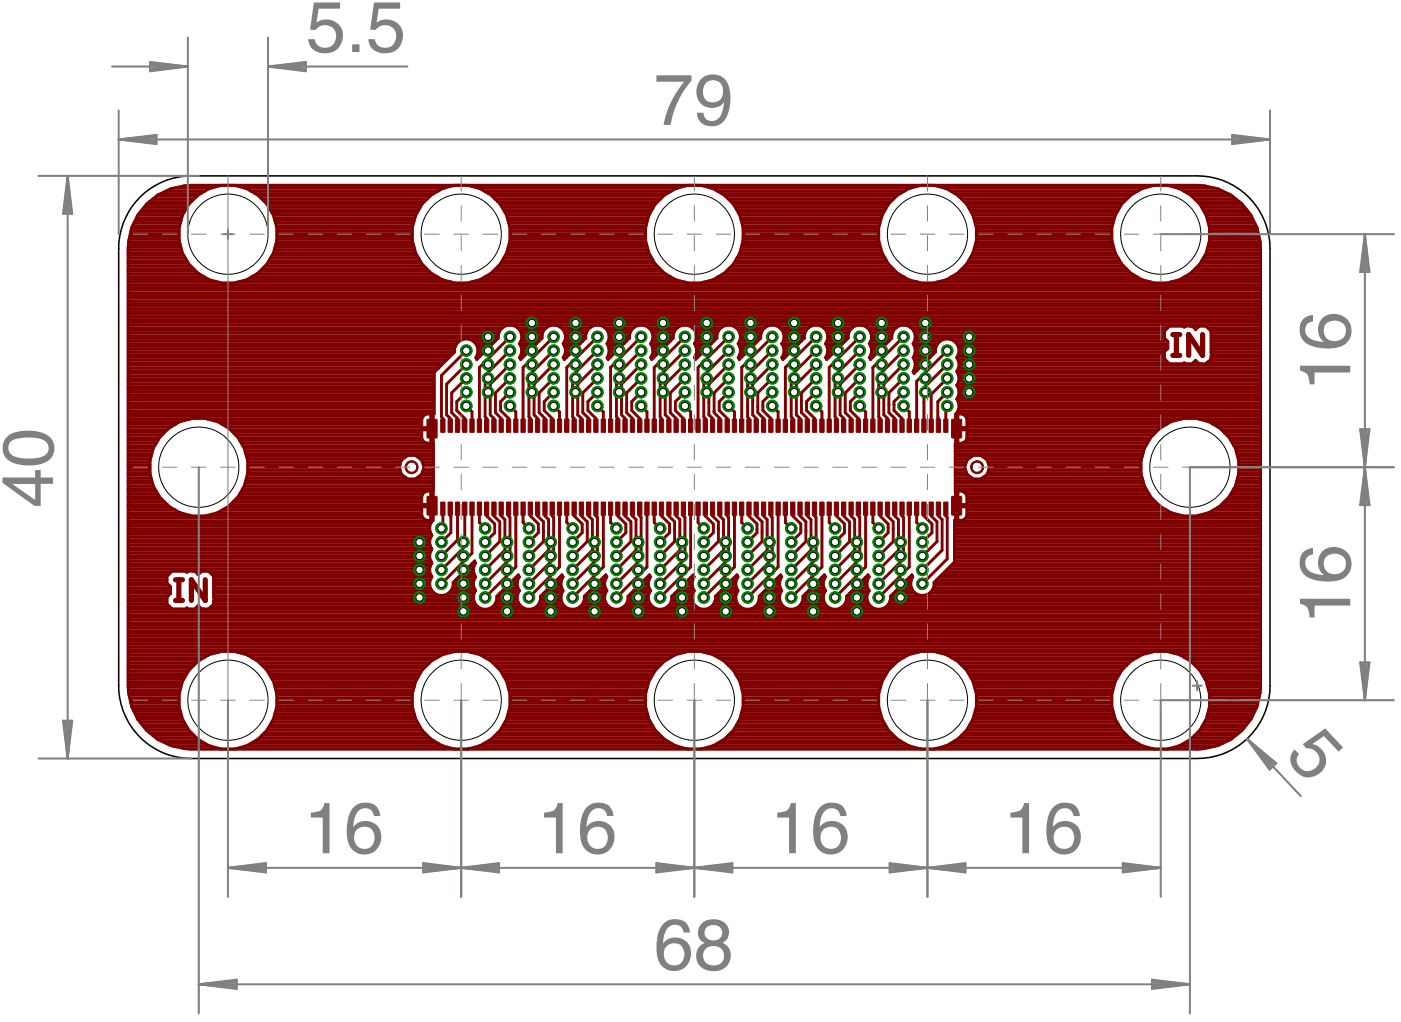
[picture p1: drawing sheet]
<svg xmlns="http://www.w3.org/2000/svg" width="192mm" height="140mm" viewBox="0 0 192 140" stroke-linecap="round" stroke-linejoin="round" font-family="sans-serif">
<path d="M160.9 48.8h.9M160.9 45.9h.9M161.4 45.9v2.9M165 45.9v2.9l-1.9-2.9v2.9M24.1 79.6h.9M24.5 79.6v2.8M28.2 79.6v2.8l-1.9-2.8v2.8M24.1 82.4h.9" fill="none" stroke="#800000" stroke-width=".72"/>
<g fill="#800000" stroke="#800000" stroke-width=".14">
<path d="M60.5 57.5l.6 .1-.1 1.7h-.5z" fill-rule="evenodd"/>
<path d="M130.6 57.6h1.3v2.5h-1.3z" fill-rule="evenodd"/>
<path d="M58.6 57.6h1.3v2.5h-1.3z" fill-rule="evenodd"/>
<path d="M58.6 68.2h1.3v2.5h-1.3z" fill-rule="evenodd"/>
<path d="M130.6 68.2h1.3v2.5h-1.3z" fill-rule="evenodd"/>
<path d="M61.5 57.5l.6 .1-.1 1.7h-.5z" fill-rule="evenodd"/>
<path d="M62.5 57.5l.6 .1-.1 1.7h-.5z" fill-rule="evenodd"/>
<path d="M63.5 57.5l.6 .1-.1 1.7h-.5z" fill-rule="evenodd"/>
<path d="M64.5 57.5l.6 .1-.1 1.7h-.5z" fill-rule="evenodd"/>
<path d="M65.5 57.5l.6 .1-.1 1.7h-.5z" fill-rule="evenodd"/>
<path d="M66.5 57.5l.6 .1-.1 1.7h-.5z" fill-rule="evenodd"/>
<path d="M67.5 57.5l.6 .1-.1 1.7h-.5z" fill-rule="evenodd"/>
<path d="M68.5 57.5l.6 .1-.1 1.7h-.5z" fill-rule="evenodd"/>
<path d="M69.5 57.5l.6 .1-.1 1.7h-.5z" fill-rule="evenodd"/>
<path d="M70.5 57.5l.6 .1-.1 1.7h-.5z" fill-rule="evenodd"/>
<path d="M71.5 57.5l.6 .1-.1 1.7h-.5z" fill-rule="evenodd"/>
<path d="M72.5 57.5l.6 .1-.1 1.7h-.5z" fill-rule="evenodd"/>
<path d="M73.5 57.5l.5 .1v1.7h-.5z" fill-rule="evenodd"/>
<path d="M74.5 57.5l.6 .1-.1 1.7h-.5z" fill-rule="evenodd"/>
<path d="M75.5 57.5l.6 .1-.1 1.7h-.5z" fill-rule="evenodd"/>
<path d="M76.5 57.5l.6 .1-.1 1.7h-.5z" fill-rule="evenodd"/>
<path d="M77.5 57.5l.5 .1v1.7h-.5z" fill-rule="evenodd"/>
<path d="M78.5 57.5l.6 .1-.1 1.7h-.5z" fill-rule="evenodd"/>
<path d="M79.5 57.5l.6 .1-.1 1.7h-.5z" fill-rule="evenodd"/>
<path d="M80.5 57.5l.6 .1-.1 1.7h-.5z" fill-rule="evenodd"/>
<path d="M81.5 57.5l.5 .1v1.7h-.5z" fill-rule="evenodd"/>
<path d="M82.5 57.5l.6 .1-.1 1.7h-.5z" fill-rule="evenodd"/>
<path d="M83.5 57.5l.6 .1-.1 1.7h-.5z" fill-rule="evenodd"/>
<path d="M84.5 57.5l.6 .1-.1 1.7h-.5z" fill-rule="evenodd"/>
<path d="M85.5 57.5l.5 .1v1.7h-.5z" fill-rule="evenodd"/>
<path d="M86.5 57.5l.6 .1-.1 1.7h-.5z" fill-rule="evenodd"/>
<path d="M87.5 57.5l.6 .1-.1 1.7h-.5z" fill-rule="evenodd"/>
<path d="M88.5 57.5l.6 .1-.1 1.7h-.5z" fill-rule="evenodd"/>
<path d="M89.5 57.5l.6 .1-.1 1.7h-.5z" fill-rule="evenodd"/>
<path d="M90.5 57.5l.5 .1v1.7h-.5z" fill-rule="evenodd"/>
<path d="M91.5 57.5l.6 .1-.1 1.7h-.5z" fill-rule="evenodd"/>
<path d="M92.5 57.5l.6 .1-.1 1.7h-.5z" fill-rule="evenodd"/>
<path d="M93.5 57.5l.6 .1-.1 1.7h-.5z" fill-rule="evenodd"/>
<path d="M94.5 57.5l.5 .1v1.7h-.5z" fill-rule="evenodd"/>
<path d="M95.5 57.5l.6 .1-.1 1.7h-.5z" fill-rule="evenodd"/>
<path d="M96.5 57.5l.6 .1-.1 1.7h-.5z" fill-rule="evenodd"/>
<path d="M97.5 57.5l.6 .1-.1 1.7h-.5z" fill-rule="evenodd"/>
<path d="M98.5 57.5l.5 .1v1.7h-.5z" fill-rule="evenodd"/>
<path d="M99.5 57.5l.6 .1-.1 1.7h-.5z" fill-rule="evenodd"/>
<path d="M100.5 57.5l.6 .1-.1 1.7h-.5z" fill-rule="evenodd"/>
<path d="M101.5 57.5l.6 .1-.1 1.7h-.5z" fill-rule="evenodd"/>
<path d="M102.5 57.5l.5 .1v1.7h-.5z" fill-rule="evenodd"/>
<path d="M103.5 57.5l.5 .1v1.7h-.6z" fill-rule="evenodd"/>
<path d="M104.5 57.5l.6 .1-.1 1.7h-.5z" fill-rule="evenodd"/>
<path d="M105.5 57.5l.6 .1-.1 1.7h-.5z" fill-rule="evenodd"/>
<path d="M106.5 57.5l.5 .1v1.7h-.5z" fill-rule="evenodd"/>
<path d="M107.5 57.5l.5 .1v1.7h-.6z" fill-rule="evenodd"/>
<path d="M108.5 57.5l.6 .1-.1 1.7h-.5z" fill-rule="evenodd"/>
<path d="M109.5 57.5l.6 .1-.1 1.7h-.5z" fill-rule="evenodd"/>
<path d="M110.5 57.5l.5 .1v1.7h-.5z" fill-rule="evenodd"/>
<path d="M111.5 57.5l.5 .1v1.7h-.6z" fill-rule="evenodd"/>
<path d="M112.5 57.5l.6 .1-.1 1.7h-.5z" fill-rule="evenodd"/>
<path d="M113.5 57.5l.6 .1-.1 1.7h-.5z" fill-rule="evenodd"/>
<path d="M114.5 57.5l.5 .1v1.7h-.5z" fill-rule="evenodd"/>
<path d="M115.5 57.5l.5 .1v1.7h-.5z" fill-rule="evenodd"/>
<path d="M116.5 57.5l.6 .1-.1 1.7h-.5z" fill-rule="evenodd"/>
<path d="M117.5 57.5l.6 .1-.1 1.7h-.5z" fill-rule="evenodd"/>
<path d="M118.5 57.5l.5 .1v1.7h-.5z" fill-rule="evenodd"/>
<path d="M119.5 57.5l.5 .1v1.7h-.5z" fill-rule="evenodd"/>
<path d="M120.5 57.5l.5 .1v1.7h-.6z" fill-rule="evenodd"/>
<path d="M121.5 57.5l.6 .1-.1 1.7h-.5z" fill-rule="evenodd"/>
<path d="M122.5 57.5l.5 .1v1.7h-.5z" fill-rule="evenodd"/>
<path d="M123.5 57.5l.5 .1v1.7h-.5z" fill-rule="evenodd"/>
<path d="M124.5 57.5l.5 .1v1.7h-.6z" fill-rule="evenodd"/>
<path d="M125.5 57.5l.6 .1-.1 1.7h-.5z" fill-rule="evenodd"/>
<path d="M126.5 57.5l.5 .1v1.7h-.5z" fill-rule="evenodd"/>
<path d="M127.5 57.5l.5 .1v1.7h-.5z" fill-rule="evenodd"/>
<path d="M128.5 57.5l.5 .1v1.7h-.6z" fill-rule="evenodd"/>
<path d="M129.5 57.5l.6 .1-.1 1.7h-.5z" fill-rule="evenodd"/>
<path d="M129.5 68.9l.6 .1-.1 1.7h-.5z" fill-rule="evenodd"/>
<path d="M128.5 68.9l.5 .1v1.7h-.6z" fill-rule="evenodd"/>
<path d="M127.5 68.9l.5 .1v1.7h-.5z" fill-rule="evenodd"/>
<path d="M126.5 68.9l.5 .1v1.7h-.5z" fill-rule="evenodd"/>
<path d="M125.5 68.9l.6 .1-.1 1.7h-.5z" fill-rule="evenodd"/>
<path d="M124.5 68.9l.5 .1v1.7h-.6z" fill-rule="evenodd"/>
<path d="M123.5 68.9l.5 .1v1.7h-.5z" fill-rule="evenodd"/>
<path d="M122.5 68.9l.5 .1v1.7h-.5z" fill-rule="evenodd"/>
<path d="M121.5 68.9l.6 .1-.1 1.7h-.5z" fill-rule="evenodd"/>
<path d="M120.5 68.9l.5 .1v1.7h-.6z" fill-rule="evenodd"/>
<path d="M119.5 68.9l.5 .1v1.7h-.5z" fill-rule="evenodd"/>
<path d="M118.5 68.9l.5 .1v1.7h-.5z" fill-rule="evenodd"/>
<path d="M117.5 68.9l.6 .1-.1 1.7h-.5z" fill-rule="evenodd"/>
<path d="M116.5 68.9l.6 .1-.1 1.7h-.5z" fill-rule="evenodd"/>
<path d="M115.5 68.9l.5 .1v1.7h-.5z" fill-rule="evenodd"/>
<path d="M114.5 68.9l.5 .1v1.7h-.5z" fill-rule="evenodd"/>
<path d="M113.5 68.9l.6 .1-.1 1.7h-.5z" fill-rule="evenodd"/>
<path d="M112.5 68.9l.6 .1-.1 1.7h-.5z" fill-rule="evenodd"/>
<path d="M111.5 68.9l.5 .1v1.7h-.6z" fill-rule="evenodd"/>
<path d="M110.5 68.9l.5 .1v1.7h-.5z" fill-rule="evenodd"/>
<path d="M109.5 68.9l.6 .1-.1 1.7h-.5z" fill-rule="evenodd"/>
<path d="M108.5 68.9l.6 .1-.1 1.7h-.5z" fill-rule="evenodd"/>
<path d="M107.5 68.9l.5 .1v1.7h-.6z" fill-rule="evenodd"/>
<path d="M106.5 68.9l.5 .1v1.7h-.5z" fill-rule="evenodd"/>
<path d="M105.5 68.9l.6 .1-.1 1.7h-.5z" fill-rule="evenodd"/>
<path d="M104.5 68.9l.6 .1-.1 1.7h-.5z" fill-rule="evenodd"/>
<path d="M103.5 68.9l.5 .1v1.7h-.6z" fill-rule="evenodd"/>
<path d="M102.5 68.9l.5 .1v1.7h-.5z" fill-rule="evenodd"/>
<path d="M101.5 68.9l.6 .1-.1 1.7h-.5z" fill-rule="evenodd"/>
<path d="M100.5 68.9l.6 .1-.1 1.7h-.5z" fill-rule="evenodd"/>
<path d="M99.5 68.9l.6 .1-.1 1.7h-.5z" fill-rule="evenodd"/>
<path d="M98.5 68.9l.5 .1v1.7h-.5z" fill-rule="evenodd"/>
<path d="M97.5 68.9l.6 .1-.1 1.7h-.5z" fill-rule="evenodd"/>
<path d="M96.5 68.9l.6 .1-.1 1.7h-.5z" fill-rule="evenodd"/>
<path d="M95.5 68.9l.6 .1-.1 1.7h-.5z" fill-rule="evenodd"/>
<path d="M94.5 68.9l.5 .1v1.7h-.5z" fill-rule="evenodd"/>
<path d="M93.5 68.9l.6 .1-.1 1.7h-.5z" fill-rule="evenodd"/>
<path d="M92.5 68.9l.6 .1-.1 1.7h-.5z" fill-rule="evenodd"/>
<path d="M91.5 68.9l.6 .1-.1 1.7h-.5z" fill-rule="evenodd"/>
<path d="M90.5 68.9l.5 .1v1.7h-.5z" fill-rule="evenodd"/>
<path d="M89.5 68.9l.6 .1-.1 1.7h-.5z" fill-rule="evenodd"/>
<path d="M88.5 68.9l.6 .1-.1 1.7h-.5z" fill-rule="evenodd"/>
<path d="M87.5 68.9l.6 .1-.1 1.7h-.5z" fill-rule="evenodd"/>
<path d="M86.5 68.9l.6 .1-.1 1.7h-.5z" fill-rule="evenodd"/>
<path d="M85.5 68.9l.5 .1v1.7h-.5z" fill-rule="evenodd"/>
<path d="M84.5 68.9l.6 .1-.1 1.7h-.5z" fill-rule="evenodd"/>
<path d="M83.5 68.9l.6 .1-.1 1.7h-.5z" fill-rule="evenodd"/>
<path d="M82.5 68.9l.6 .1-.1 1.7h-.5z" fill-rule="evenodd"/>
<path d="M81.5 68.9l.5 .1v1.7h-.5z" fill-rule="evenodd"/>
<path d="M80.5 68.9l.6 .1-.1 1.7h-.5z" fill-rule="evenodd"/>
<path d="M79.5 68.9l.6 .1-.1 1.7h-.5z" fill-rule="evenodd"/>
<path d="M78.5 68.9l.6 .1-.1 1.7h-.5z" fill-rule="evenodd"/>
<path d="M77.5 68.9l.5 .1v1.7h-.5z" fill-rule="evenodd"/>
<path d="M76.5 68.9l.6 .1-.1 1.7h-.5z" fill-rule="evenodd"/>
<path d="M75.5 68.9l.6 .1-.1 1.7h-.5z" fill-rule="evenodd"/>
<path d="M74.5 68.9l.6 .1-.1 1.7h-.5z" fill-rule="evenodd"/>
<path d="M73.5 68.9l.5 .1v1.7h-.5z" fill-rule="evenodd"/>
<path d="M72.5 68.9l.6 .1-.1 1.7h-.5z" fill-rule="evenodd"/>
<path d="M71.5 68.9l.6 .1-.1 1.7h-.5z" fill-rule="evenodd"/>
<path d="M70.5 68.9l.6 .1-.1 1.7h-.5z" fill-rule="evenodd"/>
<path d="M69.5 68.9l.6 .1-.1 1.7h-.5z" fill-rule="evenodd"/>
<path d="M68.5 68.9l.6 .1-.1 1.7h-.5z" fill-rule="evenodd"/>
<path d="M67.5 68.9l.6 .1-.1 1.7h-.5z" fill-rule="evenodd"/>
<path d="M66.5 68.9l.6 .1-.1 1.7h-.5z" fill-rule="evenodd"/>
<path d="M65.5 68.9l.6 .1-.1 1.7h-.5z" fill-rule="evenodd"/>
<path d="M64.5 68.9l.6 .1-.1 1.7h-.5z" fill-rule="evenodd"/>
<path d="M63.5 68.9l.6 .1-.1 1.7h-.5z" fill-rule="evenodd"/>
<path d="M62.5 68.9l.6 .1-.1 1.7h-.5z" fill-rule="evenodd"/>
<path d="M61.5 68.9l.6 .1-.1 1.7h-.5z" fill-rule="evenodd"/>
<path d="M60.5 68.9l.6 .1-.1 1.7h-.5z" fill-rule="evenodd"/>
<path d="M133.3 63.6a.9 .9 0 0 1 1.5 0 .9 .9 0 0 1-.5 1.4 .9 .9 0 0 1-1.2-.9h.3a.7 .7 0 0 1 1-.6 .7 .7 0 0 1 .1 1.2 .7 .7 0 0 1-1.1-.4v-.2h-.3z" fill-rule="evenodd"/>
<path d="M55.7 63.6a.9 .9 0 0 1 1.5 0 .9 .9 0 0 1-.4 1.4 .9 .9 0 0 1-1.2-.9h.2a.7 .7 0 0 1 .9-.7 .7 .7 0 0 1 .2 1.2 .7 .7 0 0 1-1.1-.3v-.2h-.2z" fill-rule="evenodd"/>
</g>
<g fill="none" stroke="#800000" stroke-width=".4">
<path d="M17.6 39.8h155.3M17.6 39.5h155.3M17.6 39.1h155.3M17.6 38.7h12.4M17.6 38.4h11M17.6 38h10.4M17.6 37.6h9.8M17.6 37.2h9.3M17.6 36.9h9M17.6 36.5h8.6M17.6 36.1h8.3M17.6 35.8h8"/>
<path d="M17.6 35.4h7.8M17.6 35h7.6M17.6 34.7h7.4M17.6 34.3h7.3M17.6 33.9h7.2M17.6 33.6h7.1M17.6 33.2h7M17.7 32.8h6.9M17.8 32.5h6.8M17.9 32.1h6.7M18 31.7h6.6M18 31.4h6.6"/>
<path d="M18.2 31h6.4M18.4 30.6h6.4M18.5 30.3h6.3M18.7 29.9h6.2M18.9 29.5l-.8 1.8-.5 1.9v.9v60v1l.5 1.9 .8 1.7M18.9 29.5a8.6 8.6 0 0 1 7.4-4.1h137.9a8.7 8.7 0 0 1 7.4 4.1M18.9 29.5h6.1M19.2 29.2h6.1M19.5 28.8h6M19.8 28.4h5.9M20.1 28.1h5.8M20.5 27.7h5.8"/>
<path d="M21 27.3h5.6M21.4 26.9h5.6M22 26.6h5.5M22.8 26.2h5.3M23.8 25.8h5.1M25.7 25.5h4.6M30.4 25.4a6.8 6.8 0 0 0-4.8 10.4 6.8 6.8 0 0 0 11.4 0 6.8 6.8 0 0 0-4.8-10.4M32.3 25.5h30M32.6 38.7h29.4M33.7 25.8h27.2M33.9 38.4h26.7M34.4 26.2h25.7"/>
<path d="M34.5 38h25.5M35 26.6h24.5M35.2 37.6h24.2M35.5 26.9h23.5M35.6 37.2h23.3M35.9 27.3h22.7M36 36.9h22.5M36.3 27.7h21.9M36.4 36.5h21.8M36.6 28.1h21.3M36.7 36.1h21.2M36.9 28.4h20.8"/>
<path d="M36.9 35.8h20.7M37.1 28.8h20.4M37.1 35.4h20.3M37.3 29.2h19.9M37.3 35h19.9M37.5 29.5h19.5M37.5 34.7h19.5M37.6 29.9h19.3M37.6 34.3h19.3M37.7 30.3h19.1M37.7 33.9h19.1M37.8 30.6h18.9"/>
<path d="M37.8 33.6h18.9M37.9 31h18.7M37.9 33.2h18.7M38 32.8h18.6M38 32.5h18.6M38 32.1h18.6M38 31.7h18.6M38 31.4h18.6M62.4 25.4a6.8 6.8 0 0 0-4.8 10.4 6.8 6.8 0 0 0 11.4 0 6.8 6.8 0 0 0-4.9-10.4M64.3 25.5h29.9M64.5 38.7h29.5M65.6 25.8h27.3"/>
<path d="M65.9 38.4h26.7M66.4 26.2h25.7M66.5 38h25.5M67 26.6h24.5M67.2 37.6h24.2M67.6 26.9h23.4M67.6 37.2h23.3M67.9 27.3h22.7M68 36.9h22.5M68.3 27.7h21.9M68.4 36.5h21.8M68.6 28.1h21.3"/>
<path d="M68.7 36.1h21.1M68.8 28.4h20.9M68.9 35.8h20.7M69.1 28.8h20.4M69.1 35.4h20.3M69.3 29.2h19.9M69.3 35h19.9M69.5 29.5h19.5M69.5 34.7h19.5M69.6 29.9h19.3M69.6 34.3h19.3M69.7 30.3h19.1"/>
<path d="M69.7 33.9h19.1M69.8 30.6h18.9M69.8 33.6h18.9M69.9 31h18.7M69.9 33.2h18.7M70 32.8h18.6M70 32.5h18.6M70 32.1h18.6M70 31.7h18.6M70 31.4h18.6M94.4 25.4a6.8 6.8 0 0 0-4.8 10.4 6.8 6.8 0 0 0 11.4 0 6.8 6.8 0 0 0-4.9-10.4M96.3 25.5h29.9"/>
<path d="M96.5 38.7h29.5M97.6 25.8h27.3M97.9 38.4h26.7M98.4 26.2h25.7M98.5 38h25.5M99 26.6h24.5M99.2 37.6h24.1M99.5 26.9h23.5M99.6 37.2h23.3M99.9 27.3h22.7M100 36.9h22.5M100.3 27.7h21.9"/>
<path d="M100.4 36.5h21.8M100.6 28.1h21.3M100.7 36.1h21.1M100.8 28.4h20.9M100.9 35.8h20.7M101.1 28.8h20.3M101.1 35.4h20.3M101.3 29.2h19.9M101.3 35h19.9M101.5 29.5h19.5M101.5 34.7h19.5M101.6 29.9h19.3"/>
<path d="M101.6 34.3h19.3M101.7 30.3h19.1M101.7 33.9h19.1M101.8 33.6h18.9M101.8 30.6h18.9M101.9 31h18.7M101.9 33.2h18.7M101.9 32.8h18.7M101.9 32.5h18.7M101.9 32.1h18.7M101.9 31.7h18.7M101.9 31.4h18.7"/>
<path d="M126.4 25.4a6.8 6.8 0 0 0-5.7 8.5 6.8 6.8 0 0 0 9.1 4.5M128.1 25.4a6.8 6.8 0 0 1 5.8 5.9 6.8 6.8 0 0 1-4.1 7.1M128.3 25.5h29.9M128.5 38.7h29.5M129.6 25.8h27.3M129.9 38.4h26.7M130.4 26.2h25.7M130.5 38h25.5M131 26.6h24.5M131.2 37.6h24.1M131.5 26.9h23.5M131.6 37.2h23.3"/>
<path d="M131.9 27.3h22.7M132 36.9h22.5M132.3 27.7h21.9M132.3 36.5h21.8M132.6 28.1h21.3M132.7 36.1h21.1M132.8 28.4h20.9M132.9 35.8h20.7M133 28.8h20.4M133.1 35.4h20.3M133.3 29.2h19.9M133.3 35h19.9"/>
<path d="M133.5 29.5h19.5M133.5 34.7h19.5M133.6 29.9h19.3M133.6 34.3h19.3M133.7 30.3h19.1M133.7 33.9h19.1M133.8 30.6h18.9M133.8 33.6h18.9M133.9 31h18.7M133.9 33.2h18.7M133.9 32.8h18.6M133.9 32.5h18.6"/>
<path d="M133.9 32.1h18.6M133.9 31.7h18.6M133.9 31.4h18.6M158.4 25.4a6.8 6.8 0 0 0-4.9 10.4 6.8 6.8 0 0 0 11.4 0 6.8 6.8 0 0 0-4.8-10.4M160.3 25.5h4.6M160.5 38.7h12.4M161.6 25.8h5.1M161.9 38.4h11M162.4 26.2h5.3M162.5 38h10.4M163 26.6h5.5M163.1 37.6h9.8"/>
<path d="M163.5 26.9h5.6M163.6 37.2h9.3M163.9 27.3h5.7M164 36.9h8.9M164.3 27.7h5.7M164.3 36.5h8.6M164.6 28.1h5.8M164.7 36.1h8.2M164.8 28.4h5.9M164.9 35.8h8M165 28.8h6M165.1 35.4h7.8"/>
<path d="M165.3 29.2h6M165.3 35h7.6M165.5 29.5h6.1M165.5 34.7h7.4M165.6 29.9h6.2M165.6 34.3h7.3M165.7 30.3h6.3M165.7 33.9h7.2M165.8 30.6h6.4M165.8 33.6h7.1M165.9 31h6.4M165.9 33.2h7"/>
<path d="M165.9 32.8h6.9M165.9 32.5h6.8M165.9 32.1h6.7M165.9 31.7h6.7M165.9 31.4h6.6M171.6 29.5l.9 1.8 .4 1.9v.9v60v1l-.4 1.9-.9 1.7M17.6 59h5.4M17.6 44.6h155.3M17.6 50.5h42.6M17.6 59.7h4.6M17.6 59.3h5M17.6 58.6h5.8"/>
<path d="M17.6 58.2h6.5M17.6 57.9h7.2M17.6 57.5h8.5M17.6 57.1h40.4M17.6 56.8h42M17.6 56.4h42M17.6 56h42M17.6 55.7h42M17.6 55.3h42M17.6 54.9h42M17.6 54.6h42M17.6 54.2h42"/>
<path d="M17.6 53.8h42M17.6 53.5h42M17.6 53.1h42M17.6 52.7h42M17.6 52.3h42M17.6 52h42M17.6 51.6h42M17.6 51.2h42M17.6 50.9h42.2M17.6 50.1h42.9M17.6 49.8h43.3M17.6 49.4h43.7"/>
<path d="M17.6 49h44M17.6 48.7h44.4M17.6 48.3h44.8M17.6 47.9h44.8M17.6 47.6h44.9M17.6 47.2h45M17.6 46.8h45.4M17.6 46.4h50.7M17.6 46.1h50.8M17.6 45.7h50.8M17.6 45.3h51M17.6 45h51.3"/>
<path d="M17.6 44.2h155.3M17.6 43.9h155.3M17.6 43.5h155.3M17.6 43.1h155.3M17.6 42.8h155.3M17.6 42.4h155.3M17.6 42h155.3M17.6 41.7h155.3M17.6 41.3h155.3M17.6 40.9h155.3M17.6 40.6h155.3M17.6 40.2h155.3"/>
<path d="M28.4 57.5h29.5M29.8 57.9h28.1M30.5 58.2h27.4M31.1 58.6h26.8M31.6 59h27.8l.1 1.8-.1 8.5h-27.8M32 59.3h25.9M32.3 59.7h25.6M57.9 59v1.1M58 57.1a1.12 1.12 0 0 1 1.1-.3v4a.96 .96 0 0 1-1.2-.7M59.1 59.7h.3M59.1 59.3h.3M59.1 58.6h.3"/>
<path d="M59.1 58.2h.3M59.1 57.9h.3M59.1 57.5h.3M59.1 57.1h.3M64 55.7l.8 .8v1.9M64 53.8l-1.3 1.3v1.2l1.1 1.1v1M64 51.9l-2 2v2.7l.8 .8v1M64 50l-2.7 2.7v4.2l.5 .5v1M64 48.1l-3.4 3.4v5.7l.2 .2v1M64.9 46.8h3.1M65.3 47.2h2.3M65.3 49a1.62 1.62 0 0 0-.9-2.5 1.62 1.62 0 0 0-2 1.8l-2.8 2.8v5.7h-.2v1.9h-1.5v-1.1l.1-.5"/>
<path d="M65.3 49h.5M65.5 47.6h1.7M65.5 48.7h.6M65.6 48.3h.9M65.6 47.9h1.3M68.6 45.3l-.2 .6v.5l-3 2.9-.1-.3M69.6 44.6l-.5 .3-.5 .4M70 55.7l.8 .8v1.9M70 53.8l-1.3 1.3v1.2l1.1 1.1v1M70 51.9l-2 2v2.7l.8 .8v1M70 50l-2.7 2.7v4.2l.5 .5v1M70 48.1l-3.4 3.4v5.7l.2 .2v1"/>
<path d="M70 46.2l-4.2 4.2v8M70.3 44.6a1.6 1.6 0 0 1 1 2.6 1.56 1.56 0 0 1 0 1.8M71 45h4M71.3 47.2h2.3M71.3 49h.4M71.3 45.3h3.3M71.4 46.8h2.6M71.5 48.7h.6M71.5 47.6h1.7M71.5 45.7h3M71.6 48.3h.9M71.6 47.9h1.2"/>
<path d="M71.6 46.4h2.7M71.6 46.1h2.8M74.6 45.3l-.2 .6v.5l-3 2.9-.1-.3M75.6 44.6l-.5 .3-.5 .4M76 53.8l-1.3 1.3v1.2l1.1 1.1v1M76 51.9l-2 2v2.7l.8 .8v1M76 50l-2.7 2.7v4.2l.5 .5v1M76 48.1l-3.4 3.4v5.7l.2 .2v1M76 46.2l-4.2 4.2v8M76 55.7l.8 .8v1.9M76.3 44.6a1.6 1.6 0 0 1 1 2.6 1.76 1.76 0 0 1 0 1.9l.1 .2 3-2.9v-.5l.2-.6M77 45h3.9"/>
<path d="M77.3 47.2h2.3M77.3 49h.5M77.3 45.3h3.3M77.5 47.6h1.7M77.5 46.8h2.5M77.5 48.7h.6M77.5 45.7h2.9M77.6 48.3h.9M77.6 47.9h1.3M77.6 46.4h2.7M77.6 46.1h2.8M81.6 44.6l-.5 .3-.5 .4"/>
<path d="M82 55.7l.8 .8v1.9M82 53.8l-1.3 1.3v1.2l1.1 1.1v1M82 51.9l-2 2v2.7l.8 .8v1M82 50l-2.7 2.7v4.2l.5 .5v1M82 48.1l-3.4 3.4v5.7l.2 .2v1M82 46.2l-4.2 4.2v8M82.3 44.6l.6 .3 .4 .4M83 45h3.9M83.3 47.2h2.3M83.3 45.3a1.92 1.92 0 0 1 0 1.9l.3 .6v.6l-.3 .6M83.3 49h.4M83.3 45.3h3.3"/>
<path d="M83.4 47.6h1.8M83.4 46.8h2.5M83.5 48.7h.6M83.5 45.7h2.9M83.6 48.3h.9M83.6 47.9h1.2M83.6 46.4h2.7M83.6 46.1h2.8M86.6 45.3l-.2 .6v.5l-3 2.9-.1-.3M87.6 44.6l-.6 .3-.4 .4M88 55.7l.8 .8v1.9M88 53.8l-1.3 1.3v1.2l1.1 1.1v1"/>
<path d="M88 51.9l-2 2v2.7l.8 .8v1M88 50l-2.7 2.7v4.2l.5 .5v1M88 48.1l-3.4 3.4v5.7l.2 .2v1M88 46.2l-4.2 4.2v8M88.3 44.6a1.6 1.6 0 0 1 1 2.6 1.56 1.56 0 0 1 0 1.8M89 45h4M89.3 47.2h2.3M89.3 49h.4M89.3 45.3h3.3M89.4 46.8h2.6M89.5 47.6h1.7M89.5 48.7h.6"/>
<path d="M89.5 45.7h2.9M89.6 48.3h.9M89.6 47.9h1.3M89.6 46.4h2.7M89.6 46.1h2.8M92.6 45.3l-.2 .6v.5l-3 2.9-.1-.3M93.6 44.6l-.5 .3-.5 .4M94 55.7l.7 .8v1.9M94 53.8l-1.3 1.3v1.2l1.1 1.1v1M94 51.9l-2 2v2.7l.8 .8v1M94 50l-2.7 2.7v4.2l.5 .5v1M94 48.1l-3.4 3.4v5.7l.1 .2v1"/>
<path d="M94 46.2l-4.2 4.2v8M94.3 44.6l.6 .3 .4 .4M95 45h3.9M95.3 47.2h2.3M95.3 45.3a1.92 1.92 0 0 1 0 1.9l.3 .6v.6l-.3 .6M95.3 49h.4M95.3 45.3h3.3M95.4 47.6h1.8M95.4 46.8h2.5M95.5 48.7h.6M95.5 45.7h2.9M95.6 48.3h.9"/>
<path d="M95.6 47.9h1.2M95.6 46.4h2.7M95.6 46.1h2.7M99.6 44.6a1.62 1.62 0 0 0-1.3 1.8l-2.9 2.9-.1-.3M100 55.7l.8 .8v1.9M100 53.8l-1.3 1.3v1.2l1.1 1.1v1M100 51.9l-2 2v2.7l.7 .8v1M100 50l-2.8 2.7v4.2l.6 .5v1M100 48.1l-3.5 3.4v5.7l.3 .2v1M100 46.2l-4.2 4.2v8M100.3 44.6a1.6 1.6 0 0 1 1 2.6 1.56 1.56 0 0 1 0 1.8M101 45h4"/>
<path d="M101.3 47.2h2.3M101.3 49h.4M101.3 45.3h3.3M101.4 46.8h2.6M101.5 48.7h.6M101.5 47.6h1.7M101.5 45.7h2.9M101.6 48.3h.9M101.6 47.9h1.2M101.6 46.4h2.7M101.6 46.1h2.8M104.6 45.3l-.2 .6v.5l-3 2.9-.1-.3"/>
<path d="M105.6 44.6l-.5 .3-.5 .4M105.9 55.7l.9 .8v1.9M105.9 53.8l-1.2 1.3v1.2l1.1 1.1v1M105.9 51.9l-1.9 2v2.7l.8 .8v1M105.9 50l-2.6 2.7v4.2l.4 .5v1M105.9 48.1l-3.3 3.4v5.7l.2 .2v1M105.9 46.2l-4.1 4.2v8M106.3 44.6l.6 .3 .4 .4M107 45h3.9M107.3 47.2h2.3M107.3 45.3a1.51 1.51 0 0 1 0 1.9 1.56 1.56 0 0 1 0 1.8M107.3 49h.4"/>
<path d="M107.3 45.3h3.3M107.4 47.6h1.8M107.4 46.8h2.5M107.5 48.7h.6M107.5 45.7h2.9M107.6 48.3h.9M107.6 47.9h1.2M107.6 46.4h2.7M107.6 46.1h2.7M111.6 44.6a1.62 1.62 0 0 0-1.3 1.8l-2.9 2.9-.1-.3M112 53.8l-1.4 1.3v1.2l1.1 1.1v1M112 51.9l-2.1 2v2.7l.9 .8v1"/>
<path d="M112 50l-2.8 2.7v4.2l.6 .5v1M112 48.1l-3.5 3.4v5.7l.3 .2v1M112 46.2l-4.3 4.2v8M112 55.7l.8 .8v1.9M112.3 44.6l.6 .3 .4 .4M113 45h3.9M113.3 47.2h2.3M113.3 45.3a1.92 1.92 0 0 1 0 1.9l.2 .6v.6l-.2 .6M113.3 49h.4M113.3 45.3h3.3M113.4 47.6h1.8M113.4 46.8h2.5"/>
<path d="M113.5 48.7h.6M113.5 45.7h2.9M113.5 48.3h1M113.5 47.9h1.3M113.5 46.4h2.8M113.5 46.1h2.9M116.6 45.3l-.2 .6v.5l-3 2.9-.1-.3M117.6 44.6l-.6 .3-.4 .4M117.9 55.7l.9 .8v1.9M117.9 53.8l-1.2 1.3v1.2l1.1 1.1v1M117.9 51.9l-1.9 2v2.7l.8 .8v1M117.9 50l-2.6 2.7v4.2l.4 .5v1"/>
<path d="M117.9 48.1l-3.3 3.4v5.7l.2 .2v1M117.9 46.2l-4.1 4.2v8M118.3 44.6a1.6 1.6 0 0 1 1 2.6 1.56 1.56 0 0 1 0 1.8M119 45h3.9M119.3 47.2h2.3M119.3 49h.4M119.3 45.3h3.3M119.4 46.8h2.5M119.5 47.6h1.7M119.5 48.7h.6M119.5 45.7h2.9M119.6 48.3h.9"/>
<path d="M119.6 47.9h1.2M119.6 46.4h2.7M119.6 46.1h2.8M123.6 44.6a1.62 1.62 0 0 0-1.2 1.8l-3 2.9-.1-.3M124 55.7l.7 .8v1.9M124 53.8l-1.4 1.3v1.2l1.1 1.1v1M124 51.9l-2.1 2v2.7l.9 .8v1M124 50l-2.8 2.7v4.2l.6 .5v1M124 48.1l-3.4 3.4v5.7l.1 .2v1M124 46.2l-4.3 4.2v8M124.3 44.6l.5 .3 .5 .4M125 45h35.2"/>
<path d="M125.3 47.2h3.3M125.3 49v.1a1.88 1.88 0 0 1 0 1.9l.1 .3M125.3 45.3a1.92 1.92 0 0 1 0 1.9l.2 .6v.6l-.2 .6M125.3 49h2.3M125.3 45.3h34.5M125.3 50.9h.5M125.4 51.2h.1M125.4 49.4h1.9M125.4 47.6h3M125.4 46.8h3.6M125.5 48.7h2.5M125.5 45.7h34.3"/>
<path d="M125.5 50.5h.7M125.5 50.1h1M125.5 49.8h1.4M125.5 48.3h2.8M125.5 47.9h2.8M125.5 46.4h34.3M125.5 46.1h34.3M129.9 55.7l-.1 .2v2.5M129.9 53.8l-1.2 1.3v3.3M129.9 51.9l-2.2 2.2v4.3M129.9 50l-3.1 3.2v5.2M129.9 48.1l-4.1 4.2v6.1"/>
<path d="M130.9 46.8h29.3M131.1 59.7h.3M131.1 59.3h.3M131.1 58.6h.3M131.1 58.2h.3M131.1 57.9h.3M131.1 57.5h.3M131.1 57.1h.3M131.2 56.8h41.7M131.3 47.2h28.9M131.3 49a1.62 1.62 0 0 0-1-2.5 1.62 1.62 0 0 0-2 1.8l-2.9 3M131.3 49v.1a1.76 1.76 0 0 1 0 1.9l.3 .6"/>
<path d="M131.3 49h28.5M131.3 50.9h41.6M131.3 54.9h41.6M131.3 52.7h41.6M131.4 53.1h41.5M131.4 54.6h41.5M131.4 51.2h41.5M131.4 56.4h41.5M131.4 49.4h28.5M131.5 48.7h28.3M131.5 47.6h28.7M131.5 50.5h41.4"/>
<path d="M131.5 55.3h41.4M131.5 53.5h41.4M131.5 52.3h41.4M131.5 54.2h41.4M131.6 51.6v.6l-.3 .7a1.71 1.71 0 0 1 0 1.9 1.53 1.53 0 0 1-.2 2v1.9h1.6v-1.1a.96 .96 0 0 0-1.3-.8v4a.96 .96 0 0 0 1.3-.7M131.6 56h41.3M131.6 55.7h41.3M131.6 53.8h41.3M131.6 52h41.3M131.6 51.6h41.3M131.6 50.1h41.3M131.6 49.8h28.7"/>
<path d="M131.6 48.3h28.2M131.6 47.9h28.5M132.5 57.1h40.4M132.6 57.5h29.5M132.7 59v1.1M132.7 59.7h25.5M132.7 59.3h25.8M132.7 58.6h26.7M132.7 58.2h27.3M132.7 57.9h28M158.9 59h-27.8v1.8v8.5h27.8M159.8 45.5l.6-.7h1.9l.2 .1 .3-.2 .4 .1a.84 .84 0 0 1 .8 .4l.5-.4h1l.6 .7v2.9a1.3 1.3 0 0 1-.9 1.6l-.3-.1a.85 .85 0 0 1-.9-.4l-.4 .4h-1l-.1-.1-.2 .1h-1.9l-.6-.7v-.9l.4-.5v-.9l-.4-.5z"/>
<path d="M163.7 49.8h.6M163.8 45h.5M164.4 57.5h8.5M165.6 49.8h7.3M165.7 45h7.2M165.8 57.9h7.1M166 49.4h6.9M166 45.3h6.9M166.1 49h6.8M166.1 48.3h6.8M166.1 47.9h6.8M166.1 47.6h6.8"/>
<path d="M166.1 47.2h6.8M166.1 46.8h6.8M166.1 46.4h6.8M166.1 46.1h6.8M166.1 45.7h6.8M166.2 48.7h6.7M166.4 58.2h6.5M167.1 58.6h5.8M167.6 59h5.3M167.9 59.3h5M168.3 59.7h4.6M17.6 69.3h5.4"/>
<path d="M17.6 80h5.3M17.6 79.6h5.3M17.6 79.2h5.3M17.6 78.9h5.6M17.6 78.5h5.9M17.6 78.1h41.4M17.6 77.7h41.4M17.6 77.4h41.6M17.6 77h41.5M17.6 76.6h41.4M17.6 76.3h41.4M17.6 75.9h41.4"/>
<path d="M17.6 75.5h41.6M17.6 75.2h41.5M17.6 74.8h41.4M17.6 74.4h41.4M17.6 74.1h41.4M17.6 73.7h41.5M17.6 73.3h41.6M17.6 73h41.4M17.6 72.6h41.4M17.6 72.2h41.4M17.6 71.8h41.5M17.6 71.5h41.7"/>
<path d="M17.6 71.1h40.4M17.6 70.7h8.5M17.6 70.4h7.2M17.6 70h6.5M17.6 69.6h5.8M17.6 68.9h5M17.6 68.5h4.6M17.6 68.2h4.3M17.6 67.8h4.1M17.6 67.4h3.8M17.6 67.1h3.6M17.6 66.7h3.4"/>
<path d="M17.6 66.3h3.3M17.6 66h3.2M17.6 65.6h3.1M17.6 65.2h3M17.6 64.9h3M17.6 64.5h3M17.6 64.1h3M17.6 63.8h3M17.6 63.4h3M17.6 63h3M17.6 62.6h3.1M17.6 62.3h3.2"/>
<path d="M17.6 61.9h3.3M17.6 61.5h3.4M17.6 61.2h3.6M17.6 60.8h3.8M17.6 60.4h4.1M17.6 60.1h4.3M21 61.5a6.8 6.8 0 0 1 6.3-4.1 6.8 6.8 0 0 1 6.2 4.1M21 61.5l-.4 1.7v1.8l.4 1.7M21 66.7a6.8 6.8 0 0 0 6.3 4.2 6.8 6.8 0 0 0 6.2-4.2M25.6 78.5h.1M26.8 78.5h.8M27.2 78.9h.1"/>
<path d="M28.4 70.7h29.5M28.7 78.5h30.3M29.1 78.9h30M29.3 80h29.7M29.3 79.6h29.8M29.3 79.2h29.9M29.8 70.4h28.1M30.5 70h27.4M31.1 69.6h26.8M32 68.9h25.9M32.3 68.5h25.6M32.7 68.2h25.2"/>
<path d="M32.7 60.1h25.2M32.9 67.8h25.1M32.9 60.4h25.1M33.1 67.4h25.4M33.1 60.8h25.4M33.3 67.1h26.2M33.3 61.2h26.2M33.5 61.5l.5 1.7v1.8l-.5 1.7M33.5 66.7h26M33.5 61.5h26M33.6 66.3h25.9M33.6 61.9h25.9"/>
<path d="M33.7 66h25.8M33.7 62.3h25.8M33.8 65.6h21.9M33.8 62.6h21.9M33.9 65.2h21.3M33.9 63h21.3M34 64.9h21M34 64.5h20.9M34 64.1h20.8M34 63.8h20.9M34 63.4h21M54.8 64.1l.3 1 .9 .6h1l.8-.6 .4-1"/>
<path d="M54.8 64.1l.3-1 .9-.6h1l.8 .6 .4 1M57.2 65.6h2.3M57.2 62.6h2.3M57.7 65.2h1.8M57.7 63h1.8M57.9 69.3v-1.2a.96 .96 0 0 1 1.2-.7v4a1.12 1.12 0 0 1-1.1-.3M57.9 64.9h1.6M57.9 63.4h1.6M58 71.1l-.1-.4v-1.1h1.5v1.8a1.71 1.71 0 0 0-.2 2.1 1.76 1.76 0 0 0 0 1.9l-.2 .6v.6M58 64.5h1.5M58 63.8h1.5M58.2 64.1h1.3"/>
<path d="M59 76.6l.3 .7a1.76 1.76 0 0 0-.1 1.9M59.1 71.1h.3M59.1 70.7h.3M59.1 70.4h.3M59.1 70h.3M59.1 69.6h.3M59.1 68.9h.3M59.1 68.5h.3M59.1 68.2h.3M59.1 67.8h.3M59.1 67.4h.3M59.1 60.8h.3"/>
<path d="M59.1 60.4h.3M59.1 60.1h.3M59.2 79.2a1.62 1.62 0 0 0 1 2.5 1.62 1.62 0 0 0 2-1.8M60.8 69.8v2.5l-.2 .2M61.8 69.8l.1 3.3-1.3 1.3M62.2 80h2.8M62.5 79.6h2.6M62.8 69.8v4.3l-2.2 2.2M62.9 79.2h2.3M63.3 78.9h1.8M63.6 78.5h1.4M63.8 69.8v5.2l-3.2 3.2"/>
<path d="M64 78.1h1M64.4 77.7h.6M64.7 77.4h.5M64.8 69.8v6.1l-4.2 4.2M65.1 77h.1M65.1 77l-2.9 2.9M65.1 77l.1 .3a1.88 1.88 0 0 0 0 1.9M65.2 79.2a1.92 1.92 0 0 0 0 1.9 1.62 1.62 0 0 0 1 2.5 1.62 1.62 0 0 0 2-1.8l2.9-2.9 .1 .3M65.8 69.8v1.9l.8 .8M66.8 69.8v1l1.1 1.1v1.2l-1.3 1.3M67.8 69.8v1l.8 .8v2.7l-2 2M68.8 69.8v1l.5 .5v4.2l-2.7 2.7"/>
<path d="M69.8 69.8v1l.2 .2v5.7l-3.4 3.4M70 80h1M70.4 79.6h.6M70.8 69.8v8l-4.2 4.2M70.8 79.2h.4M71.2 79.2a1.79 1.79 0 0 0 0 1.9 1.62 1.62 0 0 0 1 2.5 1.62 1.62 0 0 0 2-1.8l2.9-2.9 .1 .3M71.8 69.8v1.9l.8 .8M72.8 69.8v1l1.1 1.1v1.2l-1.3 1.3M73.8 69.8v1l.8 .8v2.7l-2 2M74.8 69.8v1l.5 .5v4.2l-2.7 2.7M75.8 69.8v1l.2 .2v5.7l-3.4 3.4M76 80h1"/>
<path d="M76.4 79.6h.7M76.8 69.8v8l-4.2 4.2M76.8 79.2h.4M77.2 79.2a1.92 1.92 0 0 0 0 1.9 1.62 1.62 0 0 0 1 2.5 1.62 1.62 0 0 0 2-1.8l2.9-2.9 .1 .3M77.8 69.8v1.9l.8 .8M78.8 69.8v1l1.1 1.1v1.2l-1.3 1.3M79.8 69.8v1l.8 .8v2.7l-2 2M80.8 69.8v1l.5 .5v4.2l-2.7 2.7M81.8 69.8v1l.2 .2v5.7l-3.4 3.4M82 80h1M82.4 79.6h.6M82.8 69.8v8l-4.2 4.2"/>
<path d="M82.8 79.2h.4M83.2 79.2a1.79 1.79 0 0 0 0 1.9 1.62 1.62 0 0 0 1 2.5 1.62 1.62 0 0 0 2-1.8l2.9-2.9 .1 .3M83.8 69.8v1.9l.8 .8M84.8 69.8v1l1.1 1.1v1.2l-1.3 1.3M85.8 69.8v1l.8 .8v2.7l-2 2M86.8 69.8v1l.5 .5v4.2l-2.7 2.7M87.8 69.8v1l.2 .2v5.7l-3.4 3.4M88 80h.9M88.4 79.6h.7M88.8 69.8v8l-4.2 4.2M88.8 79.2h.4M89.2 79.2a1.79 1.79 0 0 0 0 1.9 1.62 1.62 0 0 0 1 2.5 1.62 1.62 0 0 0 2-1.8l2.9-2.9 .1 .3"/>
<path d="M89.8 69.8v1.9l.8 .8M90.7 69.8v1l1.1 1.1v1.2l-1.2 1.3M91.8 69.8v1l.7 .8v2.7l-1.9 2M92.8 69.8v1l.5 .5v4.2l-2.7 2.7M93.8 69.8v1l.2 .2v5.7l-3.4 3.4M94 80h1M94.4 79.6h.6M94.7 69.8v8l-4.1 4.2M94.8 79.2h.4M95.2 79.2a1.92 1.92 0 0 0 0 1.9 1.62 1.62 0 0 0 1 2.5 1.62 1.62 0 0 0 2-1.8l2.9-2.9 .1 .3M95.8 69.8v1.9l.7 .8M96.8 69.8v1l1.1 1.1v1.2l-1.4 1.3"/>
<path d="M97.8 69.8v1l.8 .8v2.7l-2.1 2M98.7 69.8v1l.6 .5v4.2l-2.8 2.7M99.8 69.8v1l.2 .2v5.7l-3.5 3.4M100 80h1M100.4 79.6h.6M100.8 69.8v8l-4.3 4.2M100.8 79.2h.4M101.2 79.2a1.79 1.79 0 0 0 0 1.9 1.62 1.62 0 0 0 1 2.5 1.62 1.62 0 0 0 1.9-1.8l3-2.9 .1 .3M101.8 69.8v1.9l.8 .8M102.8 69.8v1l1.1 1.1v1.2l-1.3 1.3M103.7 69.8v1l.8 .8v2.7l-1.9 2M104.8 69.8v1l.4 .5v4.2l-2.6 2.7"/>
<path d="M105.8 69.8v1l.1 .2v5.7l-3.3 3.4M106 80h1M106.4 79.6h.6M106.8 69.8v8l-4.2 4.2M106.8 79.2h.4M107.2 79.2a1.92 1.92 0 0 0 0 1.9 1.62 1.62 0 0 0 1 2.5 1.62 1.62 0 0 0 2-1.8l2.9-2.9 .1 .3a1.76 1.76 0 0 0 0 1.9 1.62 1.62 0 0 0 1 2.5 1.62 1.62 0 0 0 1.9-1.8l3-2.9 .1 .3M107.7 69.8v1.9l.8 .8M108.8 69.8v1l1.1 1.1v1.2l-1.4 1.3M109.8 69.8v1l.8 .8v2.7l-2.1 2M110.8 69.8v1l.5 .5v4.2l-2.8 2.7M111.7 69.8v1l.3 .2v5.7l-3.5 3.4M112 80h1"/>
<path d="M112.4 79.6h.6M112.8 69.8v8l-4.3 4.2M112.8 79.2h.4M113.8 69.8v1.9l.8 .8M114.8 69.8v1l1.1 1.1v1.2l-1.3 1.3M115.7 69.8v1l.9 .8v2.7l-2 2M116.8 69.8v1l.4 .5v4.2l-2.6 2.7M117.8 69.8v1l.1 .2v5.7l-3.3 3.4M118 80h.9M118.4 79.6h.6M118.8 69.8v8l-4.2 4.2M118.8 79.2h.4"/>
<path d="M119.2 79.2a1.79 1.79 0 0 0 0 1.9 1.62 1.62 0 0 0 1 2.5 1.62 1.62 0 0 0 2-1.8l2.9-2.9 .1 .3M119.7 69.8v1.9l.9 .8M120.7 69.8v1l1.1 1.1v1.2l-1.2 1.3M121.8 69.8v1l.7 .8v2.7l-1.9 2M122.8 69.8v1l.5 .5v4.2l-2.7 2.7M123.7 69.8v1l.3 .2v5.7l-3.4 3.4M124 80h1M124.4 79.6h.6M124.7 69.8v8l-4.1 4.2M124.8 79.2h.4M125.2 79.2a1.62 1.62 0 0 0 1 2.5 1.62 1.62 0 0 0 2-1.8M125.8 69.8v1.9l.7 .8"/>
<path d="M126.8 69.8v1l1.1 1.1v1.2l-1.4 1.3M127.7 69.8v1l.9 .8v2.7l-2.1 2M128.2 80h44.7M128.5 79.6h44.4M128.7 69.8v1l.6 .5v4.2l-2.8 2.7M128.9 79.2h44M129.2 78.9h43.7M129.6 78.5h43.3M129.8 69.8v1l.1 .2v5.7l-3.4 3.4M130 78.1h42.9M130.3 77.7h42.6M130.7 77.4h42.2"/>
<path d="M130.9 77h42M130.9 76.6h42M130.9 76.3h42M130.9 75.9h42M130.9 75.5h42M130.9 75.2h42M130.9 74.8h42M130.9 74.4h42M130.9 74.1h42M130.9 73.7h42M130.9 73.3h42M130.9 73h42"/>
<path d="M130.9 72.6h42M130.9 72.2h42M130.9 71.8h42M130.9 71.5h42M131.1 67.1h26.1M131.1 66.7h25.9M131.1 66.3h25.8M131.1 66h25.7M131.1 65.6h2.2M131.1 65.2h1.7M131.1 64.9h1.5M131.1 64.5h1.4"/>
<path d="M131.1 64.1h1.2M131.1 63.8h1.4M131.1 63.4h1.5M131.1 63h1.7M131.1 62.6h2.2M131.1 62.3h25.7M131.1 61.9h25.8M131.1 61.5h25.9M131.1 61.2h26.1M131.1 71.1h.3M131.1 70.7h.3M131.1 70.4h.3"/>
<path d="M131.1 70h.3M131.1 69.6h.3M131.1 68.9h.3M131.1 68.5h.3M131.1 68.2h.3M131.1 67.8h.3M131.1 67.4h.3M131.1 60.8h.3M131.1 60.4h.3M131.1 60.1h.3M132 67.4h25.4M132 60.8h25.4"/>
<path d="M132.3 64.1l.4 1 .8 .6h1.1l.8-.6 .3-1M132.3 64.1l.4-1 .8-.6h1.1l.8 .6 .3 1M132.5 71.1h40.4M132.5 67.8h25.1M132.5 60.4h25.1M132.6 70.7h29.5M132.7 69.3v-1.2a.96 .96 0 0 0-1.3-.7v4a.96 .96 0 0 0 1.3-.7v-1.1h-1.6v1.8h-.2v5.7l-2.7 2.8M132.7 70.4h28M132.7 70h27.3M132.7 69.6h26.7M132.7 68.9h25.8M132.7 68.5h25.5"/>
<path d="M132.7 68.2h25.1M132.7 60.1h25.1M134.8 65.6h21.9M134.8 62.6h21.9M135.3 65.2h21.3M135.3 63h21.3M135.5 64.9h21M135.5 63.4h21M135.6 64.5h20.9M135.6 63.8h20.9M135.7 64.1h20.8M157 61.5a6.8 6.8 0 0 1 6.2-4.1 6.8 6.8 0 0 1 6.3 4.1"/>
<path d="M157 66.7a6.8 6.8 0 0 0 6.2 4.2 6.8 6.8 0 0 0 6.3-4.2M157 61.5l-.5 1.7v1.8l.5 1.7M164.4 70.7h8.5M165.8 70.4h7.1M166.4 70h6.5M167.1 69.6h5.8M167.6 69.3h5.3M167.9 68.9h5M168.3 68.5h4.6M168.6 68.2h4.3M168.6 60.1h4.3M168.9 67.8h4"/>
<path d="M168.9 60.4h4M169.1 67.4h3.8M169.1 60.8h3.8M169.3 67.1h3.6M169.3 61.2h3.6M169.5 61.5l.4 1.7v1.8l-.4 1.7M169.5 66.7h3.4M169.5 61.5h3.4M169.6 66.3h3.3M169.6 61.9h3.3M169.7 66h3.2M169.7 62.3h3.2"/>
<path d="M169.8 65.6h3.1M169.8 62.6h3.1M169.9 65.2h3M169.9 63h3M169.9 64.9h3M169.9 64.5h3M169.9 64.1h3M169.9 63.8h3M169.9 63.4h3M17.6 94.3h7.2M17.6 93.9h7.3M17.6 93.6h7.4"/>
<path d="M17.6 93.2h7.6M17.6 92.8h7.8M17.6 92.5h8M17.6 92.1h8.3M17.6 91.7h8.6M17.6 91.4h9M17.6 91h9.3M17.6 90.6h9.8M17.6 90.3h10.4M17.6 89.9h11M17.6 89.5h12.4M17.6 89.2h155.3"/>
<path d="M17.6 88.8h155.3M17.6 88.4h155.3M17.6 88h155.3M17.6 87.7h155.3M17.6 87.3h155.3M17.6 86.9h155.3M17.6 86.6h155.3M17.6 86.2h155.3M17.6 85.8h155.3M17.6 85.5h155.3M17.6 85.1h155.3M17.6 84.7h155.3"/>
<path d="M17.6 84.4h155.3M17.6 84h155.3M17.6 83.6h10.7M17.6 83.3h5.7M17.6 82.9h5.3M17.6 82.5h5.3M17.6 82.2h5.3M17.6 81.8h5.5M17.6 81.4h5.8M17.6 81.1h5.8M17.6 80.7h5.8M17.6 80.3h5.6"/>
<path d="M17.6 94.7h7.1M17.6 95h7M17.7 95.4h6.9M17.8 95.8h6.8M17.9 96.1h6.7M18 96.5h6.6M18 96.9h6.6M18.2 97.2h6.4M18.4 97.6h6.4M18.5 98h6.3M18.7 98.4h6.2M18.9 98.7a8.6 8.6 0 0 0 7.4 4.1h137.9a8.7 8.7 0 0 0 7.4-4.1"/>
<path d="M18.9 98.7h6.1M19.2 99.1h6.1M19.5 99.5h6M19.8 99.8h5.9M22.9 82.9l.7 .7h1.9l.1-.2 .2 .2h.9l.5-.4a.79 .79 0 0 0 .8 .4h.4M27 83.3h.3M28.4 83.6h144.5M29 83.3h36.6M29.3 82.5l.1-.3-.1-.1v-3l-.7-.7h-.9l-.5 .5-.1-.1a1.12 1.12 0 0 0-1.1-.5l-.4 .3-.1-.2h-1.9l-.7 .7v.9l.5 .5v1l-.5 .4v1M29.3 82.9l-.1 .2-.6 .5h-.2M29.3 82.5v.4M29.3 82.9h35.9"/>
<path d="M29.3 82.5h35.8M29.3 81.8h35.7M29.3 81.4h30.3M29.3 81.1h29.9M29.3 80.7h29.8M29.3 80.3h29.7M29.4 82.2h35.6M32.6 89.5h29.4M33.9 89.9h26.7M34.5 90.3h25.5M35.2 90.6h24.2M35.6 91h23.3"/>
<path d="M36 91.4h22.5M36.4 91.7h21.8M36.7 92.1h21.2M36.9 99.8h20.8M36.9 92.5h20.7M37.1 99.5h20.4M37.1 92.8h20.3M37.3 99.1h19.9M37.3 93.2h19.9M37.5 98.7h19.5M37.5 93.6h19.5M37.6 98.4h19.3"/>
<path d="M37.6 93.9h19.3M37.7 98h19.1M37.7 94.3h19.1M37.8 97.6h18.9M37.8 94.7h18.9M37.9 97.2h18.7M37.9 95h18.7M38 96.9h18.6M38 96.5h18.6M38 96.1h18.6M38 95.8h18.6M38 95.4h18.6"/>
<path d="M61.5 81.4h3.6M61.9 81.1h3.3M62.1 80.7h3M62.2 80.3h2.8M64.5 89.5h29.5M65.9 89.9h26.7M66.5 90.3h25.5M67.2 90.6h24.2M67.6 83.3h4M67.6 91h23.3M67.9 82.9h3.3M68 91.4h22.5"/>
<path d="M68.1 82.5h2.9M68.2 82.2h2.8M68.2 81.8h2.8M68.4 91.7h21.8M68.6 81.4h2.5M68.7 92.1h21.1M68.8 99.8h20.9M68.9 92.5h20.7M68.9 81.1h2.3M69.1 99.5h20.4M69.1 92.8h20.3M69.3 99.1h19.9"/>
<path d="M69.3 80.7h1.8M69.3 93.2h19.9M69.5 98.7h19.5M69.5 93.6h19.5M69.6 98.4h19.3M69.6 93.9h19.3M69.7 80.3h1.3M69.7 98h19.1M69.7 94.3h19.1M69.8 97.6h18.9M69.8 94.7h18.9M69.9 97.2h18.7"/>
<path d="M69.9 95h18.7M70 96.9h18.6M70 96.5h18.6M70 96.1h18.6M70 95.8h18.6M70 95.4h18.6M73.6 83.3h3.9M73.9 82.9h3.3M74.1 82.5h2.9M74.2 82.2h2.8M74.2 81.8h2.8M74.6 81.4h2.5"/>
<path d="M74.9 81.1h2.3M75.3 80.7h1.8M75.7 80.3h1.3M79.6 83.3h4M79.9 82.9h3.3M80.1 82.5h2.9M80.2 82.2h2.8M80.2 81.8h2.8M80.6 81.4h2.5M80.9 81.1h2.3M81.3 80.7h1.8M81.7 80.3h1.3"/>
<path d="M85.6 83.3h3.9M85.9 82.9h3.3M86.1 82.5h2.9M86.2 82.2h2.7M86.2 81.8h2.7M86.6 81.4h2.5M86.9 81.1h2.3M87.3 80.7h1.8M87.7 80.3h1.2M91.6 83.3h4M91.9 82.9h3.3M92.1 82.5h2.9"/>
<path d="M92.2 82.2h2.8M92.2 81.8h2.8M92.6 81.4h2.5M92.9 81.1h2.3M93.3 80.7h1.8M93.7 80.3h1.3M96.5 89.5h29.5M97.6 83.3h3.9M97.9 89.9h26.7M97.9 82.9h3.3M98.1 82.5h2.9M98.2 82.2h2.8"/>
<path d="M98.2 81.8h2.8M98.5 90.3h25.5M98.6 81.4h2.5M98.9 81.1h2.3M99.2 90.6h24.1M99.3 80.7h1.8M99.6 91h23.3M99.7 80.3h1.3M100 91.4h22.5M100.4 91.7h21.8M100.7 92.1h21.1M100.8 99.8h20.9"/>
<path d="M100.9 92.5h20.7M101.1 99.5h20.3M101.1 92.8h20.3M101.3 99.1h19.9M101.3 93.2h19.9M101.5 98.7h19.5M101.5 93.6h19.5M101.6 98.4h19.3M101.6 93.9h19.3M101.7 98h19.1M101.7 94.3h19.1M101.8 97.6h18.9"/>
<path d="M101.8 94.7h18.9M101.9 97.2h18.7M101.9 95h18.7M101.9 96.9h18.7M101.9 96.5h18.7M101.9 96.1h18.7M101.9 95.8h18.7M101.9 95.4h18.7M103.6 83.3h3.9M103.9 82.9h3.3M104.1 82.5h2.9M104.1 82.2h2.9"/>
<path d="M104.2 81.8h2.8M104.6 81.4h2.5M104.9 81.1h2.3M105.3 80.7h1.8M105.7 80.3h1.3M109.6 83.3h3.9M109.9 82.9h3.3M110.1 82.5h2.9M110.2 82.2h2.8M110.2 81.8h2.8M110.6 81.4h2.5M110.9 81.1h2.3"/>
<path d="M111.3 80.7h1.8M111.7 80.3h1.3M115.6 83.3h3.9M115.9 82.9h3.3M116.1 82.5h2.9M116.1 82.2h2.8M116.2 81.8h2.7M116.6 81.4h2.5M116.9 81.1h2.3M117.3 80.7h1.7M117.7 80.3h1.2M121.6 83.3h51.3"/>
<path d="M121.9 82.9h51M122.1 82.5h50.8M122.2 82.2h50.7M122.2 81.8h50.7M122.6 81.4h3M122.9 81.1h2.3M123.3 80.7h1.8M123.7 80.3h1.3M127.5 81.4h45.4M127.9 81.1h45M128 80.7h44.9M128.2 80.3h44.7"/>
<path d="M128.5 89.5h29.5M129.9 89.9h26.7M130.5 90.3h25.5M131.2 90.6h24.1M131.6 91h23.3M132 91.4h22.5M132.3 91.7h21.8M132.7 92.1h21.1M132.8 99.8h20.9M132.9 92.5h20.7M133 99.5h20.4M133.1 92.8h20.3"/>
<path d="M133.3 99.1h19.9M133.3 93.2h19.9M133.5 98.7h19.5M133.5 93.6h19.5M133.6 98.4h19.3M133.6 93.9h19.3M133.7 98h19.1M133.7 94.3h19.1M133.8 97.6h18.9M133.8 94.7h18.9M133.9 97.2h18.7M133.9 95h18.7"/>
<path d="M133.9 96.9h18.6M133.9 96.5h18.6M133.9 96.1h18.6M133.9 95.8h18.6M133.9 95.4h18.6M160.5 89.5h12.4M161.9 89.9h11M162.5 90.3h10.4M163.1 90.6h9.8M163.6 91h9.3M164 91.4h8.9M164.3 91.7h8.6"/>
<path d="M164.7 92.1h8.2M164.8 99.8h5.9M164.9 92.5h8M165 99.5h6M165.1 92.8h7.8M165.3 99.1h6M165.3 93.2h7.6M165.5 98.7h6.1M165.5 93.6h7.4M165.6 98.4h6.2M165.6 93.9h7.3M165.7 98h6.3"/>
<path d="M165.7 94.3h7.2M165.8 97.6h6.4M165.8 94.7h7.1M165.9 97.2h6.4M165.9 95h7M165.9 96.9h6.6M165.9 96.5h6.7M165.9 96.1h6.7M165.9 95.8h6.8M165.9 95.4h6.9M20.1 100.2h5.8M20.5 100.6h5.8"/>
<path d="M21 100.9h5.6M21.4 101.3h5.6M22 101.7h5.5M22.8 102h5.3M23.8 102.4h5.1M25.7 102.8h4.6M30.4 102.8a6.8 6.8 0 0 1-4.8-10.3 6.8 6.8 0 0 1 11.4 0 6.8 6.8 0 0 1-4.8 10.3M32.3 102.8h30M33.7 102.4h27.2M34.4 102h25.7M35 101.7h24.5M35.5 101.3h23.5"/>
<path d="M35.9 100.9h22.7M36.3 100.6h21.9M36.6 100.2h21.3M62.4 102.8a6.8 6.8 0 0 1-4.8-10.3 6.8 6.8 0 0 1 11.4 0 6.8 6.8 0 0 1-4.9 10.3M64.3 102.8h29.9M65.6 102.4h27.3M66.4 102h25.7M67 101.7h24.5M67.6 101.3h23.4M67.9 100.9h22.7M68.3 100.6h21.9M68.6 100.2h21.3"/>
<path d="M94.4 102.8a6.8 6.8 0 0 1-4.8-10.3 6.8 6.8 0 0 1 11.4 0 6.8 6.8 0 0 1-4.9 10.3M96.3 102.8h29.9M97.6 102.4h27.3M98.4 102h25.7M99 101.7h24.5M99.5 101.3h23.5M99.9 100.9h22.7M100.3 100.6h21.9M100.6 100.2h21.3M126.4 102.8a6.8 6.8 0 0 1-4.8-10.3 6.8 6.8 0 0 1 11.3 0 6.8 6.8 0 0 1-4.8 10.3M128.3 102.8h29.9M129.6 102.4h27.3"/>
<path d="M130.4 102h25.7M131 101.7h24.5M131.5 101.3h23.5M131.9 100.9h22.7M132.3 100.6h21.9M132.6 100.2h21.3M158.4 102.8a6.8 6.8 0 0 1-4.9-10.3 6.8 6.8 0 0 1 11.4 0 6.8 6.8 0 0 1-4.8 10.3M160.3 102.8h4.6M161.6 102.4h5.1M162.4 102h5.3M163 101.7h5.5M163.5 101.3h5.6"/>
<path d="M163.9 100.9h5.7M164.3 100.6h5.7M164.6 100.2h5.8"/>
</g>
<circle cx="133" cy="53.8" r=".8" fill="#008000" stroke="#008000" stroke-width=".14"/>
<circle cx="133" cy="53.8" r=".51" fill="#fff" stroke="#000" stroke-width=".14"/>
<circle cx="129.9" cy="55.7" r=".8" fill="#008000" stroke="#008000" stroke-width=".14"/>
<circle cx="129.9" cy="55.7" r=".51" fill="#fff" stroke="#000" stroke-width=".14"/>
<circle cx="133" cy="51.9" r=".8" fill="#008000" stroke="#008000" stroke-width=".14"/>
<circle cx="133" cy="51.9" r=".51" fill="#fff" stroke="#000" stroke-width=".14"/>
<circle cx="129.9" cy="53.8" r=".8" fill="#008000" stroke="#008000" stroke-width=".14"/>
<circle cx="129.9" cy="53.8" r=".51" fill="#fff" stroke="#000" stroke-width=".14"/>
<circle cx="133" cy="50" r=".8" fill="#008000" stroke="#008000" stroke-width=".14"/>
<circle cx="133" cy="50" r=".51" fill="#fff" stroke="#000" stroke-width=".14"/>
<circle cx="129.9" cy="51.9" r=".8" fill="#008000" stroke="#008000" stroke-width=".14"/>
<circle cx="129.9" cy="51.9" r=".51" fill="#fff" stroke="#000" stroke-width=".14"/>
<circle cx="133" cy="48.1" r=".8" fill="#008000" stroke="#008000" stroke-width=".14"/>
<circle cx="133" cy="48.1" r=".51" fill="#fff" stroke="#000" stroke-width=".14"/>
<circle cx="129.9" cy="50" r=".8" fill="#008000" stroke="#008000" stroke-width=".14"/>
<circle cx="129.9" cy="50" r=".51" fill="#fff" stroke="#000" stroke-width=".14"/>
<circle cx="133" cy="46.2" r=".8" fill="#008000" stroke="#008000" stroke-width=".14"/>
<circle cx="133" cy="46.2" r=".51" fill="#fff" stroke="#000" stroke-width=".14"/>
<circle cx="129.9" cy="48.1" r=".8" fill="#008000" stroke="#008000" stroke-width=".14"/>
<circle cx="129.9" cy="48.1" r=".51" fill="#fff" stroke="#000" stroke-width=".14"/>
<circle cx="126.9" cy="53.8" r=".8" fill="#008000" stroke="#008000" stroke-width=".14"/>
<circle cx="126.9" cy="53.8" r=".51" fill="#fff" stroke="#000" stroke-width=".14"/>
<circle cx="124" cy="55.7" r=".8" fill="#008000" stroke="#008000" stroke-width=".14"/>
<circle cx="124" cy="55.7" r=".51" fill="#fff" stroke="#000" stroke-width=".14"/>
<circle cx="126.9" cy="51.9" r=".8" fill="#008000" stroke="#008000" stroke-width=".14"/>
<circle cx="126.9" cy="51.9" r=".51" fill="#fff" stroke="#000" stroke-width=".14"/>
<circle cx="124" cy="53.8" r=".8" fill="#008000" stroke="#008000" stroke-width=".14"/>
<circle cx="124" cy="53.8" r=".51" fill="#fff" stroke="#000" stroke-width=".14"/>
<circle cx="126.9" cy="50" r=".8" fill="#008000" stroke="#008000" stroke-width=".14"/>
<circle cx="126.9" cy="50" r=".51" fill="#fff" stroke="#000" stroke-width=".14"/>
<circle cx="124" cy="51.9" r=".8" fill="#008000" stroke="#008000" stroke-width=".14"/>
<circle cx="124" cy="51.9" r=".51" fill="#fff" stroke="#000" stroke-width=".14"/>
<circle cx="126.9" cy="48.1" r=".8" fill="#008000" stroke="#008000" stroke-width=".14"/>
<circle cx="126.9" cy="48.1" r=".51" fill="#fff" stroke="#000" stroke-width=".14"/>
<circle cx="124" cy="50" r=".8" fill="#008000" stroke="#008000" stroke-width=".14"/>
<circle cx="124" cy="50" r=".51" fill="#fff" stroke="#000" stroke-width=".14"/>
<circle cx="126.9" cy="46.2" r=".8" fill="#008000" stroke="#008000" stroke-width=".14"/>
<circle cx="126.9" cy="46.2" r=".51" fill="#fff" stroke="#000" stroke-width=".14"/>
<circle cx="124" cy="48.1" r=".8" fill="#008000" stroke="#008000" stroke-width=".14"/>
<circle cx="124" cy="48.1" r=".51" fill="#fff" stroke="#000" stroke-width=".14"/>
<circle cx="126.9" cy="44.3" r=".8" fill="#008000" stroke="#008000" stroke-width=".14"/>
<circle cx="126.9" cy="44.3" r=".51" fill="#fff" stroke="#000" stroke-width=".14"/>
<circle cx="124" cy="46.2" r=".8" fill="#008000" stroke="#008000" stroke-width=".14"/>
<circle cx="124" cy="46.2" r=".51" fill="#fff" stroke="#000" stroke-width=".14"/>
<circle cx="121" cy="53.8" r=".8" fill="#008000" stroke="#008000" stroke-width=".14"/>
<circle cx="121" cy="53.8" r=".51" fill="#fff" stroke="#000" stroke-width=".14"/>
<circle cx="117.9" cy="55.7" r=".8" fill="#008000" stroke="#008000" stroke-width=".14"/>
<circle cx="117.9" cy="55.7" r=".51" fill="#fff" stroke="#000" stroke-width=".14"/>
<circle cx="121" cy="51.9" r=".8" fill="#008000" stroke="#008000" stroke-width=".14"/>
<circle cx="121" cy="51.9" r=".51" fill="#fff" stroke="#000" stroke-width=".14"/>
<circle cx="117.9" cy="53.8" r=".8" fill="#008000" stroke="#008000" stroke-width=".14"/>
<circle cx="117.9" cy="53.8" r=".51" fill="#fff" stroke="#000" stroke-width=".14"/>
<circle cx="121" cy="50" r=".8" fill="#008000" stroke="#008000" stroke-width=".14"/>
<circle cx="121" cy="50" r=".51" fill="#fff" stroke="#000" stroke-width=".14"/>
<circle cx="117.9" cy="51.9" r=".8" fill="#008000" stroke="#008000" stroke-width=".14"/>
<circle cx="117.9" cy="51.9" r=".51" fill="#fff" stroke="#000" stroke-width=".14"/>
<circle cx="121" cy="48.1" r=".8" fill="#008000" stroke="#008000" stroke-width=".14"/>
<circle cx="121" cy="48.1" r=".51" fill="#fff" stroke="#000" stroke-width=".14"/>
<circle cx="117.9" cy="50" r=".8" fill="#008000" stroke="#008000" stroke-width=".14"/>
<circle cx="117.9" cy="50" r=".51" fill="#fff" stroke="#000" stroke-width=".14"/>
<circle cx="121" cy="46.2" r=".8" fill="#008000" stroke="#008000" stroke-width=".14"/>
<circle cx="121" cy="46.2" r=".51" fill="#fff" stroke="#000" stroke-width=".14"/>
<circle cx="117.9" cy="48.1" r=".8" fill="#008000" stroke="#008000" stroke-width=".14"/>
<circle cx="117.9" cy="48.1" r=".51" fill="#fff" stroke="#000" stroke-width=".14"/>
<circle cx="115" cy="51.9" r=".8" fill="#008000" stroke="#008000" stroke-width=".14"/>
<circle cx="115" cy="51.9" r=".51" fill="#fff" stroke="#000" stroke-width=".14"/>
<circle cx="112" cy="53.8" r=".8" fill="#008000" stroke="#008000" stroke-width=".14"/>
<circle cx="112" cy="53.8" r=".51" fill="#fff" stroke="#000" stroke-width=".14"/>
<circle cx="115" cy="50" r=".8" fill="#008000" stroke="#008000" stroke-width=".14"/>
<circle cx="115" cy="50" r=".51" fill="#fff" stroke="#000" stroke-width=".14"/>
<circle cx="112" cy="51.9" r=".8" fill="#008000" stroke="#008000" stroke-width=".14"/>
<circle cx="112" cy="51.9" r=".51" fill="#fff" stroke="#000" stroke-width=".14"/>
<circle cx="115" cy="48.1" r=".8" fill="#008000" stroke="#008000" stroke-width=".14"/>
<circle cx="115" cy="48.1" r=".51" fill="#fff" stroke="#000" stroke-width=".14"/>
<circle cx="112" cy="50" r=".8" fill="#008000" stroke="#008000" stroke-width=".14"/>
<circle cx="112" cy="50" r=".51" fill="#fff" stroke="#000" stroke-width=".14"/>
<circle cx="115" cy="46.2" r=".8" fill="#008000" stroke="#008000" stroke-width=".14"/>
<circle cx="115" cy="46.2" r=".51" fill="#fff" stroke="#000" stroke-width=".14"/>
<circle cx="112" cy="48.1" r=".8" fill="#008000" stroke="#008000" stroke-width=".14"/>
<circle cx="112" cy="48.1" r=".51" fill="#fff" stroke="#000" stroke-width=".14"/>
<circle cx="115" cy="44.3" r=".8" fill="#008000" stroke="#008000" stroke-width=".14"/>
<circle cx="115" cy="44.3" r=".51" fill="#fff" stroke="#000" stroke-width=".14"/>
<circle cx="112" cy="46.2" r=".8" fill="#008000" stroke="#008000" stroke-width=".14"/>
<circle cx="112" cy="46.2" r=".51" fill="#fff" stroke="#000" stroke-width=".14"/>
<circle cx="109" cy="53.8" r=".8" fill="#008000" stroke="#008000" stroke-width=".14"/>
<circle cx="109" cy="53.8" r=".51" fill="#fff" stroke="#000" stroke-width=".14"/>
<circle cx="105.9" cy="55.7" r=".8" fill="#008000" stroke="#008000" stroke-width=".14"/>
<circle cx="105.9" cy="55.7" r=".51" fill="#fff" stroke="#000" stroke-width=".14"/>
<circle cx="109" cy="51.9" r=".8" fill="#008000" stroke="#008000" stroke-width=".14"/>
<circle cx="109" cy="51.9" r=".51" fill="#fff" stroke="#000" stroke-width=".14"/>
<circle cx="105.9" cy="53.8" r=".8" fill="#008000" stroke="#008000" stroke-width=".14"/>
<circle cx="105.9" cy="53.8" r=".51" fill="#fff" stroke="#000" stroke-width=".14"/>
<circle cx="109" cy="50" r=".8" fill="#008000" stroke="#008000" stroke-width=".14"/>
<circle cx="109" cy="50" r=".51" fill="#fff" stroke="#000" stroke-width=".14"/>
<circle cx="105.9" cy="51.9" r=".8" fill="#008000" stroke="#008000" stroke-width=".14"/>
<circle cx="105.9" cy="51.9" r=".51" fill="#fff" stroke="#000" stroke-width=".14"/>
<circle cx="109" cy="48.1" r=".8" fill="#008000" stroke="#008000" stroke-width=".14"/>
<circle cx="109" cy="48.1" r=".51" fill="#fff" stroke="#000" stroke-width=".14"/>
<circle cx="105.9" cy="50" r=".8" fill="#008000" stroke="#008000" stroke-width=".14"/>
<circle cx="105.9" cy="50" r=".51" fill="#fff" stroke="#000" stroke-width=".14"/>
<circle cx="109" cy="46.2" r=".8" fill="#008000" stroke="#008000" stroke-width=".14"/>
<circle cx="109" cy="46.2" r=".51" fill="#fff" stroke="#000" stroke-width=".14"/>
<circle cx="105.9" cy="48.1" r=".8" fill="#008000" stroke="#008000" stroke-width=".14"/>
<circle cx="105.9" cy="48.1" r=".51" fill="#fff" stroke="#000" stroke-width=".14"/>
<circle cx="109" cy="44.3" r=".8" fill="#008000" stroke="#008000" stroke-width=".14"/>
<circle cx="109" cy="44.3" r=".51" fill="#fff" stroke="#000" stroke-width=".14"/>
<circle cx="105.9" cy="46.2" r=".8" fill="#008000" stroke="#008000" stroke-width=".14"/>
<circle cx="105.9" cy="46.2" r=".51" fill="#fff" stroke="#000" stroke-width=".14"/>
<circle cx="103" cy="53.8" r=".8" fill="#008000" stroke="#008000" stroke-width=".14"/>
<circle cx="103" cy="53.8" r=".51" fill="#fff" stroke="#000" stroke-width=".14"/>
<circle cx="100" cy="55.7" r=".8" fill="#008000" stroke="#008000" stroke-width=".14"/>
<circle cx="100" cy="55.7" r=".51" fill="#fff" stroke="#000" stroke-width=".14"/>
<circle cx="103" cy="51.9" r=".8" fill="#008000" stroke="#008000" stroke-width=".14"/>
<circle cx="103" cy="51.9" r=".51" fill="#fff" stroke="#000" stroke-width=".14"/>
<circle cx="100" cy="53.8" r=".8" fill="#008000" stroke="#008000" stroke-width=".14"/>
<circle cx="100" cy="53.8" r=".51" fill="#fff" stroke="#000" stroke-width=".14"/>
<circle cx="103" cy="50" r=".8" fill="#008000" stroke="#008000" stroke-width=".14"/>
<circle cx="103" cy="50" r=".51" fill="#fff" stroke="#000" stroke-width=".14"/>
<circle cx="100" cy="51.9" r=".8" fill="#008000" stroke="#008000" stroke-width=".14"/>
<circle cx="100" cy="51.9" r=".51" fill="#fff" stroke="#000" stroke-width=".14"/>
<circle cx="103" cy="48.1" r=".8" fill="#008000" stroke="#008000" stroke-width=".14"/>
<circle cx="103" cy="48.1" r=".51" fill="#fff" stroke="#000" stroke-width=".14"/>
<circle cx="100" cy="50" r=".8" fill="#008000" stroke="#008000" stroke-width=".14"/>
<circle cx="100" cy="50" r=".51" fill="#fff" stroke="#000" stroke-width=".14"/>
<circle cx="103" cy="46.2" r=".8" fill="#008000" stroke="#008000" stroke-width=".14"/>
<circle cx="103" cy="46.2" r=".51" fill="#fff" stroke="#000" stroke-width=".14"/>
<circle cx="100" cy="48.1" r=".8" fill="#008000" stroke="#008000" stroke-width=".14"/>
<circle cx="100" cy="48.1" r=".51" fill="#fff" stroke="#000" stroke-width=".14"/>
<circle cx="96.5" cy="72.5" r=".8" fill="#008000" stroke="#008000" stroke-width=".14"/>
<circle cx="96.5" cy="72.5" r=".51" fill="#fff" stroke="#000" stroke-width=".14"/>
<circle cx="93.6" cy="74.4" r=".8" fill="#008000" stroke="#008000" stroke-width=".14"/>
<circle cx="93.6" cy="74.4" r=".51" fill="#fff" stroke="#000" stroke-width=".14"/>
<circle cx="90.6" cy="82" r=".8" fill="#008000" stroke="#008000" stroke-width=".14"/>
<circle cx="90.6" cy="82" r=".51" fill="#fff" stroke="#000" stroke-width=".14"/>
<circle cx="87.6" cy="83.9" r=".8" fill="#008000" stroke="#008000" stroke-width=".14"/>
<circle cx="87.6" cy="83.9" r=".51" fill="#fff" stroke="#000" stroke-width=".14"/>
<circle cx="94" cy="53.8" r=".8" fill="#008000" stroke="#008000" stroke-width=".14"/>
<circle cx="94" cy="53.8" r=".51" fill="#fff" stroke="#000" stroke-width=".14"/>
<circle cx="97" cy="51.9" r=".8" fill="#008000" stroke="#008000" stroke-width=".14"/>
<circle cx="97" cy="51.9" r=".51" fill="#fff" stroke="#000" stroke-width=".14"/>
<circle cx="94" cy="51.9" r=".8" fill="#008000" stroke="#008000" stroke-width=".14"/>
<circle cx="94" cy="51.9" r=".51" fill="#fff" stroke="#000" stroke-width=".14"/>
<circle cx="97" cy="50" r=".8" fill="#008000" stroke="#008000" stroke-width=".14"/>
<circle cx="97" cy="50" r=".51" fill="#fff" stroke="#000" stroke-width=".14"/>
<circle cx="94" cy="50" r=".8" fill="#008000" stroke="#008000" stroke-width=".14"/>
<circle cx="94" cy="50" r=".51" fill="#fff" stroke="#000" stroke-width=".14"/>
<circle cx="97" cy="48.1" r=".8" fill="#008000" stroke="#008000" stroke-width=".14"/>
<circle cx="97" cy="48.1" r=".51" fill="#fff" stroke="#000" stroke-width=".14"/>
<circle cx="94" cy="48.1" r=".8" fill="#008000" stroke="#008000" stroke-width=".14"/>
<circle cx="94" cy="48.1" r=".51" fill="#fff" stroke="#000" stroke-width=".14"/>
<circle cx="97" cy="46.2" r=".8" fill="#008000" stroke="#008000" stroke-width=".14"/>
<circle cx="97" cy="46.2" r=".51" fill="#fff" stroke="#000" stroke-width=".14"/>
<circle cx="94" cy="46.2" r=".8" fill="#008000" stroke="#008000" stroke-width=".14"/>
<circle cx="94" cy="46.2" r=".51" fill="#fff" stroke="#000" stroke-width=".14"/>
<circle cx="97" cy="44.3" r=".8" fill="#008000" stroke="#008000" stroke-width=".14"/>
<circle cx="97" cy="44.3" r=".51" fill="#fff" stroke="#000" stroke-width=".14"/>
<circle cx="88" cy="55.7" r=".8" fill="#008000" stroke="#008000" stroke-width=".14"/>
<circle cx="88" cy="55.7" r=".51" fill="#fff" stroke="#000" stroke-width=".14"/>
<circle cx="91" cy="53.8" r=".8" fill="#008000" stroke="#008000" stroke-width=".14"/>
<circle cx="91" cy="53.8" r=".51" fill="#fff" stroke="#000" stroke-width=".14"/>
<circle cx="88" cy="53.8" r=".8" fill="#008000" stroke="#008000" stroke-width=".14"/>
<circle cx="88" cy="53.8" r=".51" fill="#fff" stroke="#000" stroke-width=".14"/>
<circle cx="91" cy="51.9" r=".8" fill="#008000" stroke="#008000" stroke-width=".14"/>
<circle cx="91" cy="51.9" r=".51" fill="#fff" stroke="#000" stroke-width=".14"/>
<circle cx="88" cy="51.9" r=".8" fill="#008000" stroke="#008000" stroke-width=".14"/>
<circle cx="88" cy="51.9" r=".51" fill="#fff" stroke="#000" stroke-width=".14"/>
<circle cx="91" cy="50" r=".8" fill="#008000" stroke="#008000" stroke-width=".14"/>
<circle cx="91" cy="50" r=".51" fill="#fff" stroke="#000" stroke-width=".14"/>
<circle cx="88" cy="50" r=".8" fill="#008000" stroke="#008000" stroke-width=".14"/>
<circle cx="88" cy="50" r=".51" fill="#fff" stroke="#000" stroke-width=".14"/>
<circle cx="91" cy="48.1" r=".8" fill="#008000" stroke="#008000" stroke-width=".14"/>
<circle cx="91" cy="48.1" r=".51" fill="#fff" stroke="#000" stroke-width=".14"/>
<circle cx="88" cy="48.1" r=".8" fill="#008000" stroke="#008000" stroke-width=".14"/>
<circle cx="88" cy="48.1" r=".51" fill="#fff" stroke="#000" stroke-width=".14"/>
<circle cx="91" cy="46.2" r=".8" fill="#008000" stroke="#008000" stroke-width=".14"/>
<circle cx="91" cy="46.2" r=".51" fill="#fff" stroke="#000" stroke-width=".14"/>
<circle cx="88" cy="46.2" r=".8" fill="#008000" stroke="#008000" stroke-width=".14"/>
<circle cx="88" cy="46.2" r=".51" fill="#fff" stroke="#000" stroke-width=".14"/>
<circle cx="91" cy="44.3" r=".8" fill="#008000" stroke="#008000" stroke-width=".14"/>
<circle cx="91" cy="44.3" r=".51" fill="#fff" stroke="#000" stroke-width=".14"/>
<circle cx="84.9" cy="53.8" r=".8" fill="#008000" stroke="#008000" stroke-width=".14"/>
<circle cx="84.9" cy="53.8" r=".51" fill="#fff" stroke="#000" stroke-width=".14"/>
<circle cx="82" cy="55.7" r=".8" fill="#008000" stroke="#008000" stroke-width=".14"/>
<circle cx="82" cy="55.7" r=".51" fill="#fff" stroke="#000" stroke-width=".14"/>
<circle cx="84.9" cy="51.9" r=".8" fill="#008000" stroke="#008000" stroke-width=".14"/>
<circle cx="84.9" cy="51.9" r=".51" fill="#fff" stroke="#000" stroke-width=".14"/>
<circle cx="82" cy="53.8" r=".8" fill="#008000" stroke="#008000" stroke-width=".14"/>
<circle cx="82" cy="53.8" r=".51" fill="#fff" stroke="#000" stroke-width=".14"/>
<circle cx="84.9" cy="50" r=".8" fill="#008000" stroke="#008000" stroke-width=".14"/>
<circle cx="84.9" cy="50" r=".51" fill="#fff" stroke="#000" stroke-width=".14"/>
<circle cx="82" cy="51.9" r=".8" fill="#008000" stroke="#008000" stroke-width=".14"/>
<circle cx="82" cy="51.9" r=".51" fill="#fff" stroke="#000" stroke-width=".14"/>
<circle cx="84.9" cy="48.1" r=".8" fill="#008000" stroke="#008000" stroke-width=".14"/>
<circle cx="84.9" cy="48.1" r=".51" fill="#fff" stroke="#000" stroke-width=".14"/>
<circle cx="82" cy="50" r=".8" fill="#008000" stroke="#008000" stroke-width=".14"/>
<circle cx="82" cy="50" r=".51" fill="#fff" stroke="#000" stroke-width=".14"/>
<circle cx="84.9" cy="46.2" r=".8" fill="#008000" stroke="#008000" stroke-width=".14"/>
<circle cx="84.9" cy="46.2" r=".51" fill="#fff" stroke="#000" stroke-width=".14"/>
<circle cx="82" cy="48.1" r=".8" fill="#008000" stroke="#008000" stroke-width=".14"/>
<circle cx="82" cy="48.1" r=".51" fill="#fff" stroke="#000" stroke-width=".14"/>
<circle cx="79" cy="51.9" r=".8" fill="#008000" stroke="#008000" stroke-width=".14"/>
<circle cx="79" cy="51.9" r=".51" fill="#fff" stroke="#000" stroke-width=".14"/>
<circle cx="76" cy="53.8" r=".8" fill="#008000" stroke="#008000" stroke-width=".14"/>
<circle cx="76" cy="53.8" r=".51" fill="#fff" stroke="#000" stroke-width=".14"/>
<circle cx="79" cy="50" r=".8" fill="#008000" stroke="#008000" stroke-width=".14"/>
<circle cx="79" cy="50" r=".51" fill="#fff" stroke="#000" stroke-width=".14"/>
<circle cx="76" cy="51.9" r=".8" fill="#008000" stroke="#008000" stroke-width=".14"/>
<circle cx="76" cy="51.9" r=".51" fill="#fff" stroke="#000" stroke-width=".14"/>
<circle cx="79" cy="48.1" r=".8" fill="#008000" stroke="#008000" stroke-width=".14"/>
<circle cx="79" cy="48.1" r=".51" fill="#fff" stroke="#000" stroke-width=".14"/>
<circle cx="76" cy="50" r=".8" fill="#008000" stroke="#008000" stroke-width=".14"/>
<circle cx="76" cy="50" r=".51" fill="#fff" stroke="#000" stroke-width=".14"/>
<circle cx="79" cy="46.2" r=".8" fill="#008000" stroke="#008000" stroke-width=".14"/>
<circle cx="79" cy="46.2" r=".51" fill="#fff" stroke="#000" stroke-width=".14"/>
<circle cx="76" cy="48.1" r=".8" fill="#008000" stroke="#008000" stroke-width=".14"/>
<circle cx="76" cy="48.1" r=".51" fill="#fff" stroke="#000" stroke-width=".14"/>
<circle cx="79" cy="44.3" r=".8" fill="#008000" stroke="#008000" stroke-width=".14"/>
<circle cx="79" cy="44.3" r=".51" fill="#fff" stroke="#000" stroke-width=".14"/>
<circle cx="76" cy="46.2" r=".8" fill="#008000" stroke="#008000" stroke-width=".14"/>
<circle cx="76" cy="46.2" r=".51" fill="#fff" stroke="#000" stroke-width=".14"/>
<circle cx="73" cy="53.8" r=".8" fill="#008000" stroke="#008000" stroke-width=".14"/>
<circle cx="73" cy="53.8" r=".51" fill="#fff" stroke="#000" stroke-width=".14"/>
<circle cx="70" cy="55.7" r=".8" fill="#008000" stroke="#008000" stroke-width=".14"/>
<circle cx="70" cy="55.7" r=".51" fill="#fff" stroke="#000" stroke-width=".14"/>
<circle cx="73" cy="51.9" r=".8" fill="#008000" stroke="#008000" stroke-width=".14"/>
<circle cx="73" cy="51.9" r=".51" fill="#fff" stroke="#000" stroke-width=".14"/>
<circle cx="70" cy="53.8" r=".8" fill="#008000" stroke="#008000" stroke-width=".14"/>
<circle cx="70" cy="53.8" r=".51" fill="#fff" stroke="#000" stroke-width=".14"/>
<circle cx="73" cy="50" r=".8" fill="#008000" stroke="#008000" stroke-width=".14"/>
<circle cx="73" cy="50" r=".51" fill="#fff" stroke="#000" stroke-width=".14"/>
<circle cx="70" cy="51.9" r=".8" fill="#008000" stroke="#008000" stroke-width=".14"/>
<circle cx="70" cy="51.9" r=".51" fill="#fff" stroke="#000" stroke-width=".14"/>
<circle cx="73" cy="48.1" r=".8" fill="#008000" stroke="#008000" stroke-width=".14"/>
<circle cx="73" cy="48.1" r=".51" fill="#fff" stroke="#000" stroke-width=".14"/>
<circle cx="70" cy="50" r=".8" fill="#008000" stroke="#008000" stroke-width=".14"/>
<circle cx="70" cy="50" r=".51" fill="#fff" stroke="#000" stroke-width=".14"/>
<circle cx="73" cy="46.2" r=".8" fill="#008000" stroke="#008000" stroke-width=".14"/>
<circle cx="73" cy="46.2" r=".51" fill="#fff" stroke="#000" stroke-width=".14"/>
<circle cx="70" cy="48.1" r=".8" fill="#008000" stroke="#008000" stroke-width=".14"/>
<circle cx="70" cy="48.1" r=".51" fill="#fff" stroke="#000" stroke-width=".14"/>
<circle cx="73" cy="44.3" r=".8" fill="#008000" stroke="#008000" stroke-width=".14"/>
<circle cx="73" cy="44.3" r=".51" fill="#fff" stroke="#000" stroke-width=".14"/>
<circle cx="70" cy="46.2" r=".8" fill="#008000" stroke="#008000" stroke-width=".14"/>
<circle cx="70" cy="46.2" r=".51" fill="#fff" stroke="#000" stroke-width=".14"/>
<circle cx="67" cy="53.8" r=".8" fill="#008000" stroke="#008000" stroke-width=".14"/>
<circle cx="67" cy="53.8" r=".51" fill="#fff" stroke="#000" stroke-width=".14"/>
<circle cx="64" cy="55.7" r=".8" fill="#008000" stroke="#008000" stroke-width=".14"/>
<circle cx="64" cy="55.7" r=".51" fill="#fff" stroke="#000" stroke-width=".14"/>
<circle cx="67" cy="51.9" r=".8" fill="#008000" stroke="#008000" stroke-width=".14"/>
<circle cx="67" cy="51.9" r=".51" fill="#fff" stroke="#000" stroke-width=".14"/>
<circle cx="64" cy="53.8" r=".8" fill="#008000" stroke="#008000" stroke-width=".14"/>
<circle cx="64" cy="53.8" r=".51" fill="#fff" stroke="#000" stroke-width=".14"/>
<circle cx="67" cy="50" r=".8" fill="#008000" stroke="#008000" stroke-width=".14"/>
<circle cx="67" cy="50" r=".51" fill="#fff" stroke="#000" stroke-width=".14"/>
<circle cx="64" cy="51.9" r=".8" fill="#008000" stroke="#008000" stroke-width=".14"/>
<circle cx="64" cy="51.9" r=".51" fill="#fff" stroke="#000" stroke-width=".14"/>
<circle cx="67" cy="48.1" r=".8" fill="#008000" stroke="#008000" stroke-width=".14"/>
<circle cx="67" cy="48.1" r=".51" fill="#fff" stroke="#000" stroke-width=".14"/>
<circle cx="64" cy="50" r=".8" fill="#008000" stroke="#008000" stroke-width=".14"/>
<circle cx="64" cy="50" r=".51" fill="#fff" stroke="#000" stroke-width=".14"/>
<circle cx="67" cy="46.2" r=".8" fill="#008000" stroke="#008000" stroke-width=".14"/>
<circle cx="67" cy="46.2" r=".51" fill="#fff" stroke="#000" stroke-width=".14"/>
<circle cx="64" cy="48.1" r=".8" fill="#008000" stroke="#008000" stroke-width=".14"/>
<circle cx="64" cy="48.1" r=".51" fill="#fff" stroke="#000" stroke-width=".14"/>
<circle cx="115" cy="53.8" r=".8" fill="#008000" stroke="#008000" stroke-width=".14"/>
<circle cx="115" cy="53.8" r=".51" fill="#fff" stroke="#000" stroke-width=".14"/>
<circle cx="112" cy="55.7" r=".8" fill="#008000" stroke="#008000" stroke-width=".14"/>
<circle cx="112" cy="55.7" r=".51" fill="#fff" stroke="#000" stroke-width=".14"/>
<circle cx="121" cy="44.3" r=".8" fill="#008000" stroke="#008000" stroke-width=".14"/>
<circle cx="121" cy="44.3" r=".51" fill="#fff" stroke="#000" stroke-width=".14"/>
<circle cx="117.9" cy="46.2" r=".8" fill="#008000" stroke="#008000" stroke-width=".14"/>
<circle cx="117.9" cy="46.2" r=".51" fill="#fff" stroke="#000" stroke-width=".14"/>
<circle cx="114.6" cy="72.5" r=".8" fill="#008000" stroke="#008000" stroke-width=".14"/>
<circle cx="114.6" cy="72.5" r=".51" fill="#fff" stroke="#000" stroke-width=".14"/>
<circle cx="111.6" cy="74.4" r=".8" fill="#008000" stroke="#008000" stroke-width=".14"/>
<circle cx="111.6" cy="74.4" r=".51" fill="#fff" stroke="#000" stroke-width=".14"/>
<circle cx="79" cy="53.8" r=".8" fill="#008000" stroke="#008000" stroke-width=".14"/>
<circle cx="79" cy="53.8" r=".51" fill="#fff" stroke="#000" stroke-width=".14"/>
<circle cx="76" cy="55.7" r=".8" fill="#008000" stroke="#008000" stroke-width=".14"/>
<circle cx="76" cy="55.7" r=".51" fill="#fff" stroke="#000" stroke-width=".14"/>
<circle cx="84.9" cy="44.3" r=".8" fill="#008000" stroke="#008000" stroke-width=".14"/>
<circle cx="84.9" cy="44.3" r=".51" fill="#fff" stroke="#000" stroke-width=".14"/>
<circle cx="82" cy="46.2" r=".8" fill="#008000" stroke="#008000" stroke-width=".14"/>
<circle cx="82" cy="46.2" r=".51" fill="#fff" stroke="#000" stroke-width=".14"/>
<circle cx="60.6" cy="72.5" r=".8" fill="#008000" stroke="#008000" stroke-width=".14"/>
<circle cx="60.6" cy="72.5" r=".51" fill="#fff" stroke="#000" stroke-width=".14"/>
<circle cx="57.6" cy="74.4" r=".8" fill="#008000" stroke="#008000" stroke-width=".14"/>
<circle cx="57.6" cy="74.4" r=".51" fill="#fff" stroke="#000" stroke-width=".14"/>
<circle cx="60.6" cy="74.4" r=".8" fill="#008000" stroke="#008000" stroke-width=".14"/>
<circle cx="60.6" cy="74.4" r=".51" fill="#fff" stroke="#000" stroke-width=".14"/>
<circle cx="57.6" cy="76.3" r=".8" fill="#008000" stroke="#008000" stroke-width=".14"/>
<circle cx="57.6" cy="76.3" r=".51" fill="#fff" stroke="#000" stroke-width=".14"/>
<circle cx="60.6" cy="76.3" r=".8" fill="#008000" stroke="#008000" stroke-width=".14"/>
<circle cx="60.6" cy="76.3" r=".51" fill="#fff" stroke="#000" stroke-width=".14"/>
<circle cx="57.6" cy="78.2" r=".8" fill="#008000" stroke="#008000" stroke-width=".14"/>
<circle cx="57.6" cy="78.2" r=".51" fill="#fff" stroke="#000" stroke-width=".14"/>
<circle cx="60.6" cy="78.2" r=".8" fill="#008000" stroke="#008000" stroke-width=".14"/>
<circle cx="60.6" cy="78.2" r=".51" fill="#fff" stroke="#000" stroke-width=".14"/>
<circle cx="57.6" cy="80.1" r=".8" fill="#008000" stroke="#008000" stroke-width=".14"/>
<circle cx="57.6" cy="80.1" r=".51" fill="#fff" stroke="#000" stroke-width=".14"/>
<circle cx="60.6" cy="80.1" r=".8" fill="#008000" stroke="#008000" stroke-width=".14"/>
<circle cx="60.6" cy="80.1" r=".51" fill="#fff" stroke="#000" stroke-width=".14"/>
<circle cx="57.6" cy="82" r=".8" fill="#008000" stroke="#008000" stroke-width=".14"/>
<circle cx="57.6" cy="82" r=".51" fill="#fff" stroke="#000" stroke-width=".14"/>
<circle cx="66.6" cy="72.5" r=".8" fill="#008000" stroke="#008000" stroke-width=".14"/>
<circle cx="66.6" cy="72.5" r=".51" fill="#fff" stroke="#000" stroke-width=".14"/>
<circle cx="63.6" cy="74.4" r=".8" fill="#008000" stroke="#008000" stroke-width=".14"/>
<circle cx="63.6" cy="74.4" r=".51" fill="#fff" stroke="#000" stroke-width=".14"/>
<circle cx="66.6" cy="74.4" r=".8" fill="#008000" stroke="#008000" stroke-width=".14"/>
<circle cx="66.6" cy="74.4" r=".51" fill="#fff" stroke="#000" stroke-width=".14"/>
<circle cx="63.6" cy="76.3" r=".8" fill="#008000" stroke="#008000" stroke-width=".14"/>
<circle cx="63.6" cy="76.3" r=".51" fill="#fff" stroke="#000" stroke-width=".14"/>
<circle cx="66.6" cy="76.3" r=".8" fill="#008000" stroke="#008000" stroke-width=".14"/>
<circle cx="66.6" cy="76.3" r=".51" fill="#fff" stroke="#000" stroke-width=".14"/>
<circle cx="63.6" cy="78.2" r=".8" fill="#008000" stroke="#008000" stroke-width=".14"/>
<circle cx="63.6" cy="78.2" r=".51" fill="#fff" stroke="#000" stroke-width=".14"/>
<circle cx="66.6" cy="78.2" r=".8" fill="#008000" stroke="#008000" stroke-width=".14"/>
<circle cx="66.6" cy="78.2" r=".51" fill="#fff" stroke="#000" stroke-width=".14"/>
<circle cx="63.6" cy="80.1" r=".8" fill="#008000" stroke="#008000" stroke-width=".14"/>
<circle cx="63.6" cy="80.1" r=".51" fill="#fff" stroke="#000" stroke-width=".14"/>
<circle cx="66.6" cy="80.1" r=".8" fill="#008000" stroke="#008000" stroke-width=".14"/>
<circle cx="66.6" cy="80.1" r=".51" fill="#fff" stroke="#000" stroke-width=".14"/>
<circle cx="63.6" cy="82" r=".8" fill="#008000" stroke="#008000" stroke-width=".14"/>
<circle cx="63.6" cy="82" r=".51" fill="#fff" stroke="#000" stroke-width=".14"/>
<circle cx="66.6" cy="82" r=".8" fill="#008000" stroke="#008000" stroke-width=".14"/>
<circle cx="66.6" cy="82" r=".51" fill="#fff" stroke="#000" stroke-width=".14"/>
<circle cx="63.6" cy="83.9" r=".8" fill="#008000" stroke="#008000" stroke-width=".14"/>
<circle cx="63.6" cy="83.9" r=".51" fill="#fff" stroke="#000" stroke-width=".14"/>
<circle cx="72.6" cy="72.5" r=".8" fill="#008000" stroke="#008000" stroke-width=".14"/>
<circle cx="72.6" cy="72.5" r=".51" fill="#fff" stroke="#000" stroke-width=".14"/>
<circle cx="69.6" cy="74.4" r=".8" fill="#008000" stroke="#008000" stroke-width=".14"/>
<circle cx="69.6" cy="74.4" r=".51" fill="#fff" stroke="#000" stroke-width=".14"/>
<circle cx="72.6" cy="74.4" r=".8" fill="#008000" stroke="#008000" stroke-width=".14"/>
<circle cx="72.6" cy="74.4" r=".51" fill="#fff" stroke="#000" stroke-width=".14"/>
<circle cx="69.6" cy="76.3" r=".8" fill="#008000" stroke="#008000" stroke-width=".14"/>
<circle cx="69.6" cy="76.3" r=".51" fill="#fff" stroke="#000" stroke-width=".14"/>
<circle cx="72.6" cy="76.3" r=".8" fill="#008000" stroke="#008000" stroke-width=".14"/>
<circle cx="72.6" cy="76.3" r=".51" fill="#fff" stroke="#000" stroke-width=".14"/>
<circle cx="69.6" cy="78.2" r=".8" fill="#008000" stroke="#008000" stroke-width=".14"/>
<circle cx="69.6" cy="78.2" r=".51" fill="#fff" stroke="#000" stroke-width=".14"/>
<circle cx="72.6" cy="78.2" r=".8" fill="#008000" stroke="#008000" stroke-width=".14"/>
<circle cx="72.6" cy="78.2" r=".51" fill="#fff" stroke="#000" stroke-width=".14"/>
<circle cx="69.6" cy="80.1" r=".8" fill="#008000" stroke="#008000" stroke-width=".14"/>
<circle cx="69.6" cy="80.1" r=".51" fill="#fff" stroke="#000" stroke-width=".14"/>
<circle cx="72.6" cy="80.1" r=".8" fill="#008000" stroke="#008000" stroke-width=".14"/>
<circle cx="72.6" cy="80.1" r=".51" fill="#fff" stroke="#000" stroke-width=".14"/>
<circle cx="69.6" cy="82" r=".8" fill="#008000" stroke="#008000" stroke-width=".14"/>
<circle cx="69.6" cy="82" r=".51" fill="#fff" stroke="#000" stroke-width=".14"/>
<circle cx="78.6" cy="74.4" r=".8" fill="#008000" stroke="#008000" stroke-width=".14"/>
<circle cx="78.6" cy="74.4" r=".51" fill="#fff" stroke="#000" stroke-width=".14"/>
<circle cx="75.6" cy="76.3" r=".8" fill="#008000" stroke="#008000" stroke-width=".14"/>
<circle cx="75.6" cy="76.3" r=".51" fill="#fff" stroke="#000" stroke-width=".14"/>
<circle cx="78.6" cy="76.3" r=".8" fill="#008000" stroke="#008000" stroke-width=".14"/>
<circle cx="78.6" cy="76.3" r=".51" fill="#fff" stroke="#000" stroke-width=".14"/>
<circle cx="75.6" cy="78.2" r=".8" fill="#008000" stroke="#008000" stroke-width=".14"/>
<circle cx="75.6" cy="78.2" r=".51" fill="#fff" stroke="#000" stroke-width=".14"/>
<circle cx="78.6" cy="78.2" r=".8" fill="#008000" stroke="#008000" stroke-width=".14"/>
<circle cx="78.6" cy="78.2" r=".51" fill="#fff" stroke="#000" stroke-width=".14"/>
<circle cx="75.6" cy="80.1" r=".8" fill="#008000" stroke="#008000" stroke-width=".14"/>
<circle cx="75.6" cy="80.1" r=".51" fill="#fff" stroke="#000" stroke-width=".14"/>
<circle cx="78.6" cy="80.1" r=".8" fill="#008000" stroke="#008000" stroke-width=".14"/>
<circle cx="78.6" cy="80.1" r=".51" fill="#fff" stroke="#000" stroke-width=".14"/>
<circle cx="75.6" cy="82" r=".8" fill="#008000" stroke="#008000" stroke-width=".14"/>
<circle cx="75.6" cy="82" r=".51" fill="#fff" stroke="#000" stroke-width=".14"/>
<circle cx="78.6" cy="82" r=".8" fill="#008000" stroke="#008000" stroke-width=".14"/>
<circle cx="78.6" cy="82" r=".51" fill="#fff" stroke="#000" stroke-width=".14"/>
<circle cx="75.6" cy="83.9" r=".8" fill="#008000" stroke="#008000" stroke-width=".14"/>
<circle cx="75.6" cy="83.9" r=".51" fill="#fff" stroke="#000" stroke-width=".14"/>
<circle cx="84.6" cy="72.5" r=".8" fill="#008000" stroke="#008000" stroke-width=".14"/>
<circle cx="84.6" cy="72.5" r=".51" fill="#fff" stroke="#000" stroke-width=".14"/>
<circle cx="81.6" cy="74.4" r=".8" fill="#008000" stroke="#008000" stroke-width=".14"/>
<circle cx="81.6" cy="74.4" r=".51" fill="#fff" stroke="#000" stroke-width=".14"/>
<circle cx="84.6" cy="74.4" r=".8" fill="#008000" stroke="#008000" stroke-width=".14"/>
<circle cx="84.6" cy="74.4" r=".51" fill="#fff" stroke="#000" stroke-width=".14"/>
<circle cx="81.6" cy="76.3" r=".8" fill="#008000" stroke="#008000" stroke-width=".14"/>
<circle cx="81.6" cy="76.3" r=".51" fill="#fff" stroke="#000" stroke-width=".14"/>
<circle cx="84.6" cy="76.3" r=".8" fill="#008000" stroke="#008000" stroke-width=".14"/>
<circle cx="84.6" cy="76.3" r=".51" fill="#fff" stroke="#000" stroke-width=".14"/>
<circle cx="81.6" cy="78.2" r=".8" fill="#008000" stroke="#008000" stroke-width=".14"/>
<circle cx="81.6" cy="78.2" r=".51" fill="#fff" stroke="#000" stroke-width=".14"/>
<circle cx="96.5" cy="74.4" r=".8" fill="#008000" stroke="#008000" stroke-width=".14"/>
<circle cx="96.5" cy="74.4" r=".51" fill="#fff" stroke="#000" stroke-width=".14"/>
<circle cx="93.6" cy="76.3" r=".8" fill="#008000" stroke="#008000" stroke-width=".14"/>
<circle cx="93.6" cy="76.3" r=".51" fill="#fff" stroke="#000" stroke-width=".14"/>
<circle cx="96.5" cy="76.3" r=".8" fill="#008000" stroke="#008000" stroke-width=".14"/>
<circle cx="96.5" cy="76.3" r=".51" fill="#fff" stroke="#000" stroke-width=".14"/>
<circle cx="93.6" cy="78.2" r=".8" fill="#008000" stroke="#008000" stroke-width=".14"/>
<circle cx="93.6" cy="78.2" r=".51" fill="#fff" stroke="#000" stroke-width=".14"/>
<circle cx="96.5" cy="78.2" r=".8" fill="#008000" stroke="#008000" stroke-width=".14"/>
<circle cx="96.5" cy="78.2" r=".51" fill="#fff" stroke="#000" stroke-width=".14"/>
<circle cx="93.6" cy="80.1" r=".8" fill="#008000" stroke="#008000" stroke-width=".14"/>
<circle cx="93.6" cy="80.1" r=".51" fill="#fff" stroke="#000" stroke-width=".14"/>
<circle cx="96.5" cy="80.1" r=".8" fill="#008000" stroke="#008000" stroke-width=".14"/>
<circle cx="96.5" cy="80.1" r=".51" fill="#fff" stroke="#000" stroke-width=".14"/>
<circle cx="93.6" cy="82" r=".8" fill="#008000" stroke="#008000" stroke-width=".14"/>
<circle cx="93.6" cy="82" r=".51" fill="#fff" stroke="#000" stroke-width=".14"/>
<circle cx="96.5" cy="82" r=".8" fill="#008000" stroke="#008000" stroke-width=".14"/>
<circle cx="96.5" cy="82" r=".51" fill="#fff" stroke="#000" stroke-width=".14"/>
<circle cx="93.6" cy="83.9" r=".8" fill="#008000" stroke="#008000" stroke-width=".14"/>
<circle cx="93.6" cy="83.9" r=".51" fill="#fff" stroke="#000" stroke-width=".14"/>
<circle cx="102.6" cy="72.5" r=".8" fill="#008000" stroke="#008000" stroke-width=".14"/>
<circle cx="102.6" cy="72.5" r=".51" fill="#fff" stroke="#000" stroke-width=".14"/>
<circle cx="99.6" cy="74.4" r=".8" fill="#008000" stroke="#008000" stroke-width=".14"/>
<circle cx="99.6" cy="74.4" r=".51" fill="#fff" stroke="#000" stroke-width=".14"/>
<circle cx="102.6" cy="74.4" r=".8" fill="#008000" stroke="#008000" stroke-width=".14"/>
<circle cx="102.6" cy="74.4" r=".51" fill="#fff" stroke="#000" stroke-width=".14"/>
<circle cx="99.6" cy="76.3" r=".8" fill="#008000" stroke="#008000" stroke-width=".14"/>
<circle cx="99.6" cy="76.3" r=".51" fill="#fff" stroke="#000" stroke-width=".14"/>
<circle cx="102.6" cy="76.3" r=".8" fill="#008000" stroke="#008000" stroke-width=".14"/>
<circle cx="102.6" cy="76.3" r=".51" fill="#fff" stroke="#000" stroke-width=".14"/>
<circle cx="99.6" cy="78.2" r=".8" fill="#008000" stroke="#008000" stroke-width=".14"/>
<circle cx="99.6" cy="78.2" r=".51" fill="#fff" stroke="#000" stroke-width=".14"/>
<circle cx="114.6" cy="74.4" r=".8" fill="#008000" stroke="#008000" stroke-width=".14"/>
<circle cx="114.6" cy="74.4" r=".51" fill="#fff" stroke="#000" stroke-width=".14"/>
<circle cx="111.6" cy="76.3" r=".8" fill="#008000" stroke="#008000" stroke-width=".14"/>
<circle cx="111.6" cy="76.3" r=".51" fill="#fff" stroke="#000" stroke-width=".14"/>
<circle cx="114.6" cy="76.3" r=".8" fill="#008000" stroke="#008000" stroke-width=".14"/>
<circle cx="114.6" cy="76.3" r=".51" fill="#fff" stroke="#000" stroke-width=".14"/>
<circle cx="111.6" cy="78.2" r=".8" fill="#008000" stroke="#008000" stroke-width=".14"/>
<circle cx="111.6" cy="78.2" r=".51" fill="#fff" stroke="#000" stroke-width=".14"/>
<circle cx="114.6" cy="78.2" r=".8" fill="#008000" stroke="#008000" stroke-width=".14"/>
<circle cx="114.6" cy="78.2" r=".51" fill="#fff" stroke="#000" stroke-width=".14"/>
<circle cx="111.6" cy="80.1" r=".8" fill="#008000" stroke="#008000" stroke-width=".14"/>
<circle cx="111.6" cy="80.1" r=".51" fill="#fff" stroke="#000" stroke-width=".14"/>
<circle cx="114.6" cy="80.1" r=".8" fill="#008000" stroke="#008000" stroke-width=".14"/>
<circle cx="114.6" cy="80.1" r=".51" fill="#fff" stroke="#000" stroke-width=".14"/>
<circle cx="111.6" cy="82" r=".8" fill="#008000" stroke="#008000" stroke-width=".14"/>
<circle cx="111.6" cy="82" r=".51" fill="#fff" stroke="#000" stroke-width=".14"/>
<circle cx="114.6" cy="82" r=".8" fill="#008000" stroke="#008000" stroke-width=".14"/>
<circle cx="114.6" cy="82" r=".51" fill="#fff" stroke="#000" stroke-width=".14"/>
<circle cx="111.6" cy="83.9" r=".8" fill="#008000" stroke="#008000" stroke-width=".14"/>
<circle cx="111.6" cy="83.9" r=".51" fill="#fff" stroke="#000" stroke-width=".14"/>
<circle cx="120.6" cy="72.5" r=".8" fill="#008000" stroke="#008000" stroke-width=".14"/>
<circle cx="120.6" cy="72.5" r=".51" fill="#fff" stroke="#000" stroke-width=".14"/>
<circle cx="117.5" cy="74.4" r=".8" fill="#008000" stroke="#008000" stroke-width=".14"/>
<circle cx="117.5" cy="74.4" r=".51" fill="#fff" stroke="#000" stroke-width=".14"/>
<circle cx="120.6" cy="74.4" r=".8" fill="#008000" stroke="#008000" stroke-width=".14"/>
<circle cx="120.6" cy="74.4" r=".51" fill="#fff" stroke="#000" stroke-width=".14"/>
<circle cx="117.5" cy="76.3" r=".8" fill="#008000" stroke="#008000" stroke-width=".14"/>
<circle cx="117.5" cy="76.3" r=".51" fill="#fff" stroke="#000" stroke-width=".14"/>
<circle cx="120.6" cy="76.3" r=".8" fill="#008000" stroke="#008000" stroke-width=".14"/>
<circle cx="120.6" cy="76.3" r=".51" fill="#fff" stroke="#000" stroke-width=".14"/>
<circle cx="117.5" cy="78.2" r=".8" fill="#008000" stroke="#008000" stroke-width=".14"/>
<circle cx="117.5" cy="78.2" r=".51" fill="#fff" stroke="#000" stroke-width=".14"/>
<circle cx="120.6" cy="78.2" r=".8" fill="#008000" stroke="#008000" stroke-width=".14"/>
<circle cx="120.6" cy="78.2" r=".51" fill="#fff" stroke="#000" stroke-width=".14"/>
<circle cx="117.5" cy="80.1" r=".8" fill="#008000" stroke="#008000" stroke-width=".14"/>
<circle cx="117.5" cy="80.1" r=".51" fill="#fff" stroke="#000" stroke-width=".14"/>
<circle cx="120.6" cy="80.1" r=".8" fill="#008000" stroke="#008000" stroke-width=".14"/>
<circle cx="120.6" cy="80.1" r=".51" fill="#fff" stroke="#000" stroke-width=".14"/>
<circle cx="117.5" cy="82" r=".8" fill="#008000" stroke="#008000" stroke-width=".14"/>
<circle cx="117.5" cy="82" r=".51" fill="#fff" stroke="#000" stroke-width=".14"/>
<circle cx="120.6" cy="82" r=".8" fill="#008000" stroke="#008000" stroke-width=".14"/>
<circle cx="120.6" cy="82" r=".51" fill="#fff" stroke="#000" stroke-width=".14"/>
<circle cx="117.5" cy="83.9" r=".8" fill="#008000" stroke="#008000" stroke-width=".14"/>
<circle cx="117.5" cy="83.9" r=".51" fill="#fff" stroke="#000" stroke-width=".14"/>
<circle cx="126.5" cy="72.5" r=".8" fill="#008000" stroke="#008000" stroke-width=".14"/>
<circle cx="126.5" cy="72.5" r=".51" fill="#fff" stroke="#000" stroke-width=".14"/>
<circle cx="123.6" cy="74.4" r=".8" fill="#008000" stroke="#008000" stroke-width=".14"/>
<circle cx="123.6" cy="74.4" r=".51" fill="#fff" stroke="#000" stroke-width=".14"/>
<circle cx="126.5" cy="74.4" r=".8" fill="#008000" stroke="#008000" stroke-width=".14"/>
<circle cx="126.5" cy="74.4" r=".51" fill="#fff" stroke="#000" stroke-width=".14"/>
<circle cx="123.6" cy="76.3" r=".8" fill="#008000" stroke="#008000" stroke-width=".14"/>
<circle cx="123.6" cy="76.3" r=".51" fill="#fff" stroke="#000" stroke-width=".14"/>
<circle cx="126.5" cy="76.3" r=".8" fill="#008000" stroke="#008000" stroke-width=".14"/>
<circle cx="126.5" cy="76.3" r=".51" fill="#fff" stroke="#000" stroke-width=".14"/>
<circle cx="123.6" cy="78.2" r=".8" fill="#008000" stroke="#008000" stroke-width=".14"/>
<circle cx="123.6" cy="78.2" r=".51" fill="#fff" stroke="#000" stroke-width=".14"/>
<circle cx="126.5" cy="78.2" r=".8" fill="#008000" stroke="#008000" stroke-width=".14"/>
<circle cx="126.5" cy="78.2" r=".51" fill="#fff" stroke="#000" stroke-width=".14"/>
<circle cx="123.6" cy="80.1" r=".8" fill="#008000" stroke="#008000" stroke-width=".14"/>
<circle cx="123.6" cy="80.1" r=".51" fill="#fff" stroke="#000" stroke-width=".14"/>
<circle cx="126.5" cy="80.1" r=".8" fill="#008000" stroke="#008000" stroke-width=".14"/>
<circle cx="126.5" cy="80.1" r=".51" fill="#fff" stroke="#000" stroke-width=".14"/>
<circle cx="123.6" cy="82" r=".8" fill="#008000" stroke="#008000" stroke-width=".14"/>
<circle cx="123.6" cy="82" r=".51" fill="#fff" stroke="#000" stroke-width=".14"/>
<circle cx="84.6" cy="78.2" r=".8" fill="#008000" stroke="#008000" stroke-width=".14"/>
<circle cx="84.6" cy="78.2" r=".51" fill="#fff" stroke="#000" stroke-width=".14"/>
<circle cx="81.6" cy="80.1" r=".8" fill="#008000" stroke="#008000" stroke-width=".14"/>
<circle cx="81.6" cy="80.1" r=".51" fill="#fff" stroke="#000" stroke-width=".14"/>
<circle cx="84.6" cy="80.1" r=".8" fill="#008000" stroke="#008000" stroke-width=".14"/>
<circle cx="84.6" cy="80.1" r=".51" fill="#fff" stroke="#000" stroke-width=".14"/>
<circle cx="81.6" cy="82" r=".8" fill="#008000" stroke="#008000" stroke-width=".14"/>
<circle cx="81.6" cy="82" r=".51" fill="#fff" stroke="#000" stroke-width=".14"/>
<circle cx="84.6" cy="82" r=".8" fill="#008000" stroke="#008000" stroke-width=".14"/>
<circle cx="84.6" cy="82" r=".51" fill="#fff" stroke="#000" stroke-width=".14"/>
<circle cx="81.6" cy="83.9" r=".8" fill="#008000" stroke="#008000" stroke-width=".14"/>
<circle cx="81.6" cy="83.9" r=".51" fill="#fff" stroke="#000" stroke-width=".14"/>
<circle cx="90.6" cy="72.5" r=".8" fill="#008000" stroke="#008000" stroke-width=".14"/>
<circle cx="90.6" cy="72.5" r=".51" fill="#fff" stroke="#000" stroke-width=".14"/>
<circle cx="87.6" cy="74.4" r=".8" fill="#008000" stroke="#008000" stroke-width=".14"/>
<circle cx="87.6" cy="74.4" r=".51" fill="#fff" stroke="#000" stroke-width=".14"/>
<circle cx="90.6" cy="74.4" r=".8" fill="#008000" stroke="#008000" stroke-width=".14"/>
<circle cx="90.6" cy="74.4" r=".51" fill="#fff" stroke="#000" stroke-width=".14"/>
<circle cx="87.6" cy="76.3" r=".8" fill="#008000" stroke="#008000" stroke-width=".14"/>
<circle cx="87.6" cy="76.3" r=".51" fill="#fff" stroke="#000" stroke-width=".14"/>
<circle cx="90.6" cy="76.3" r=".8" fill="#008000" stroke="#008000" stroke-width=".14"/>
<circle cx="90.6" cy="76.3" r=".51" fill="#fff" stroke="#000" stroke-width=".14"/>
<circle cx="87.6" cy="78.2" r=".8" fill="#008000" stroke="#008000" stroke-width=".14"/>
<circle cx="87.6" cy="78.2" r=".51" fill="#fff" stroke="#000" stroke-width=".14"/>
<circle cx="90.6" cy="78.2" r=".8" fill="#008000" stroke="#008000" stroke-width=".14"/>
<circle cx="90.6" cy="78.2" r=".51" fill="#fff" stroke="#000" stroke-width=".14"/>
<circle cx="87.6" cy="80.1" r=".8" fill="#008000" stroke="#008000" stroke-width=".14"/>
<circle cx="87.6" cy="80.1" r=".51" fill="#fff" stroke="#000" stroke-width=".14"/>
<circle cx="102.6" cy="78.2" r=".8" fill="#008000" stroke="#008000" stroke-width=".14"/>
<circle cx="102.6" cy="78.2" r=".51" fill="#fff" stroke="#000" stroke-width=".14"/>
<circle cx="99.6" cy="80.1" r=".8" fill="#008000" stroke="#008000" stroke-width=".14"/>
<circle cx="99.6" cy="80.1" r=".51" fill="#fff" stroke="#000" stroke-width=".14"/>
<circle cx="102.6" cy="80.1" r=".8" fill="#008000" stroke="#008000" stroke-width=".14"/>
<circle cx="102.6" cy="80.1" r=".51" fill="#fff" stroke="#000" stroke-width=".14"/>
<circle cx="99.6" cy="82" r=".8" fill="#008000" stroke="#008000" stroke-width=".14"/>
<circle cx="99.6" cy="82" r=".51" fill="#fff" stroke="#000" stroke-width=".14"/>
<circle cx="102.6" cy="82" r=".8" fill="#008000" stroke="#008000" stroke-width=".14"/>
<circle cx="102.6" cy="82" r=".51" fill="#fff" stroke="#000" stroke-width=".14"/>
<circle cx="99.6" cy="83.9" r=".8" fill="#008000" stroke="#008000" stroke-width=".14"/>
<circle cx="99.6" cy="83.9" r=".51" fill="#fff" stroke="#000" stroke-width=".14"/>
<circle cx="108.5" cy="72.5" r=".8" fill="#008000" stroke="#008000" stroke-width=".14"/>
<circle cx="108.5" cy="72.5" r=".51" fill="#fff" stroke="#000" stroke-width=".14"/>
<circle cx="105.6" cy="74.4" r=".8" fill="#008000" stroke="#008000" stroke-width=".14"/>
<circle cx="105.6" cy="74.4" r=".51" fill="#fff" stroke="#000" stroke-width=".14"/>
<circle cx="108.5" cy="74.4" r=".8" fill="#008000" stroke="#008000" stroke-width=".14"/>
<circle cx="108.5" cy="74.4" r=".51" fill="#fff" stroke="#000" stroke-width=".14"/>
<circle cx="105.6" cy="76.3" r=".8" fill="#008000" stroke="#008000" stroke-width=".14"/>
<circle cx="105.6" cy="76.3" r=".51" fill="#fff" stroke="#000" stroke-width=".14"/>
<circle cx="108.5" cy="76.3" r=".8" fill="#008000" stroke="#008000" stroke-width=".14"/>
<circle cx="108.5" cy="76.3" r=".51" fill="#fff" stroke="#000" stroke-width=".14"/>
<circle cx="105.6" cy="78.2" r=".8" fill="#008000" stroke="#008000" stroke-width=".14"/>
<circle cx="105.6" cy="78.2" r=".51" fill="#fff" stroke="#000" stroke-width=".14"/>
<circle cx="108.5" cy="78.2" r=".8" fill="#008000" stroke="#008000" stroke-width=".14"/>
<circle cx="108.5" cy="78.2" r=".51" fill="#fff" stroke="#000" stroke-width=".14"/>
<circle cx="105.6" cy="80.1" r=".8" fill="#008000" stroke="#008000" stroke-width=".14"/>
<circle cx="105.6" cy="80.1" r=".51" fill="#fff" stroke="#000" stroke-width=".14"/>
<circle cx="108.5" cy="80.1" r=".8" fill="#008000" stroke="#008000" stroke-width=".14"/>
<circle cx="108.5" cy="80.1" r=".51" fill="#fff" stroke="#000" stroke-width=".14"/>
<circle cx="105.6" cy="82" r=".8" fill="#008000" stroke="#008000" stroke-width=".14"/>
<circle cx="105.6" cy="82" r=".51" fill="#fff" stroke="#000" stroke-width=".14"/>
<circle cx="78.6" cy="72.5" r=".8" fill="#008000" stroke="#008000" stroke-width=".14"/>
<circle cx="78.6" cy="72.5" r=".51" fill="#fff" stroke="#000" stroke-width=".14"/>
<circle cx="75.6" cy="74.4" r=".8" fill="#008000" stroke="#008000" stroke-width=".14"/>
<circle cx="75.6" cy="74.4" r=".51" fill="#fff" stroke="#000" stroke-width=".14"/>
<circle cx="94" cy="55.7" r=".8" fill="#008000" stroke="#008000" stroke-width=".14"/>
<circle cx="94" cy="55.7" r=".51" fill="#fff" stroke="#000" stroke-width=".14"/>
<circle cx="97" cy="53.8" r=".8" fill="#008000" stroke="#008000" stroke-width=".14"/>
<circle cx="97" cy="53.8" r=".51" fill="#fff" stroke="#000" stroke-width=".14"/>
<circle cx="103" cy="44.3" r=".8" fill="#008000" stroke="#008000" stroke-width=".14"/>
<circle cx="103" cy="44.3" r=".51" fill="#fff" stroke="#000" stroke-width=".14"/>
<circle cx="100" cy="46.2" r=".8" fill="#008000" stroke="#008000" stroke-width=".14"/>
<circle cx="100" cy="46.2" r=".51" fill="#fff" stroke="#000" stroke-width=".14"/>
<circle cx="108.5" cy="82" r=".8" fill="#008000" stroke="#008000" stroke-width=".14"/>
<circle cx="108.5" cy="82" r=".51" fill="#fff" stroke="#000" stroke-width=".14"/>
<circle cx="105.6" cy="83.9" r=".8" fill="#008000" stroke="#008000" stroke-width=".14"/>
<circle cx="105.6" cy="83.9" r=".51" fill="#fff" stroke="#000" stroke-width=".14"/>
<circle cx="72.6" cy="82" r=".8" fill="#008000" stroke="#008000" stroke-width=".14"/>
<circle cx="72.6" cy="82" r=".51" fill="#fff" stroke="#000" stroke-width=".14"/>
<circle cx="69.6" cy="83.9" r=".8" fill="#008000" stroke="#008000" stroke-width=".14"/>
<circle cx="69.6" cy="83.9" r=".51" fill="#fff" stroke="#000" stroke-width=".14"/>
<circle cx="90.6" cy="80.1" r=".8" fill="#008000" stroke="#008000" stroke-width=".14"/>
<circle cx="90.6" cy="80.1" r=".51" fill="#fff" stroke="#000" stroke-width=".14"/>
<circle cx="87.6" cy="82" r=".8" fill="#008000" stroke="#008000" stroke-width=".14"/>
<circle cx="87.6" cy="82" r=".51" fill="#fff" stroke="#000" stroke-width=".14"/>
<path d="M19.2 27.1a9.9 9.9 0 0 1 7.1-3h137.9a10 10 0 0 1 10 10v60a10 10 0 0 1-10 10h-137.9a10 10 0 0 1-10-10v-60a10 10 0 0 1 2.9-7z" fill="none" stroke="#000" stroke-width=".21"/>
<g fill="none" stroke="#000" stroke-width=".14">
<circle cx="31.3" cy="32.1" r="5.5"/>
<circle cx="63.3" cy="32.1" r="5.5"/>
<circle cx="95.3" cy="32.1" r="5.5"/>
<circle cx="127.2" cy="32.1" r="5.5"/>
<circle cx="159.2" cy="32.1" r="5.5"/>
<circle cx="27.3" cy="64.1" r="5.5"/>
<circle cx="163.2" cy="64.1" r="5.5"/>
<circle cx="31.3" cy="96.1" r="5.5"/>
<circle cx="63.3" cy="96.1" r="5.5"/>
<circle cx="95.3" cy="96.1" r="5.5"/>
<circle cx="127.2" cy="96.1" r="5.5"/>
<circle cx="159.2" cy="96.1" r="5.5"/>
</g>
<g fill="none" stroke="#808080" stroke-width=".28">
<path d="M5.3 24.1h22M9.3 24.1v80M9.3 24.1l.6 5.2h-1.3zM9.3 24.1l-.3 5.2M9.3 24.1l.2 5.2M9.3 24.1l-.6 5.2M9.3 24.1l.5 5.2M8.6 98.9h1.3l-.6 5.2zM8.7 98.9l.6 5.2M9 98.9l.3 5.2M9.5 98.9l-.2 5.2M9.8 98.9l-.5 5.2"/>
<path d="M5.3 104.1h21"/>
</g>
<path d="M1.7 66.4l3.1 2.2v-2.2zM.3 65.5h4.5v-1h.8v1h1.7v.9h-1.7v3h-.9l-4.4-3.1zM1.1 59.8a5.8 5.8 0 0 1 5-.3 2.18 2.18 0 0 1 1.3 2.3 2.18 2.18 0 0 1-1.8 1.9 5.8 5.8 0 0 1-4.5-.6 2.23 2.23 0 0 1 0-3.3zM1.6 60.5a1.26 1.26 0 0 0-.4 1.3 1.26 1.26 0 0 0 1 .9 6.2 6.2 0 0 0 3.9-.2 1.27 1.27 0 0 0 .5-1.4 1.27 1.27 0 0 0-1.2-.9 6.3 6.3 0 0 0-3.8 .3z" fill-rule="evenodd" fill="#808080"/>
<g fill="none" stroke="#808080" stroke-width=".28">
<path d="M16.3 15.1v17M16.3 19.1h157.9M16.3 19.1l5.2-.6v1.3zM16.3 19.1l5.2 .3M16.3 19.1l5.2 .6M21.5 18.9l-5.2 .2M21.5 18.6l-5.2 .5M169 18.5l5.2 .6-5.2 .7zM169 18.9l5.2 .2M169 18.6l5.2 .5M174.2 15.1v17M174.2 19.1l-5.2 .3"/>
<path d="M174.2 19.1l-5.2 .6"/>
</g>
<path d="M90.1 10.3h4.8v.8a12.2 12.2 0 0 0-2.9 6h-1a12.7 12.7 0 0 1 2.9-5.9h-3.8zM96.4 10.7a2.36 2.36 0 0 1 2.5-.3 2.36 2.36 0 0 1 1.3 2.2 5.8 5.8 0 0 1-.9 4 2.07 2.07 0 0 1-2.2 .7 2.07 2.07 0 0 1-1.5-1.8h.9a1.23 1.23 0 0 0 1 1.1 1.23 1.23 0 0 0 1.4-.8l.2-.7 .2-1.1a2.15 2.15 0 0 1-2.7 .5 2.15 2.15 0 0 1-1-2.6l.3-.7zM96.8 11.4a1.7 1.7 0 0 0 .4 2.6 1.46 1.46 0 0 0 1.6-.3 1.46 1.46 0 0 0 .4-1.5 1.35 1.35 0 0 0-1-1.2 1.35 1.35 0 0 0-1.4 .4z" fill-rule="evenodd" fill="#808080"/>
<g fill="none" stroke="#808080" stroke-width=".28">
<path d="M15.4 9.1h10.4M20.6 8.5l5.2 .6-5.2 .7zM20.6 8.9l5.2 .2M20.6 8.6l5.2 .5M25.8 5.2v26.9M25.8 9.1l-5.2 .3M25.8 9.1l-5.2 .6M36.8 5.2v26.9M36.8 9.1h19.1M36.8 9.1l5.2-.6v1.3zM36.8 9.1l5.2 .3M36.8 9.1l5.2 .6"/>
<path d="M42 8.9l-5.2 .2M42 8.6l-5.2 .5"/>
</g>
<path d="M43.1 .3h3.6v.9h-3l-.3 1.9a2.3 2.3 0 0 1 3.1 .3 2.3 2.3 0 0 1-.1 3.2 2.6 2.6 0 0 1-3.9-.4l-.2-.8h.9a1.46 1.46 0 0 0 1.3 1.2 1.46 1.46 0 0 0 1.5-1.1 1.55 1.55 0 0 0-.7-1.9 1.55 1.55 0 0 0-2 .5h-.8zM48.3 6.1h1v1h-1zM51.3 .3h3.6v.9h-2.9l-.3 1.9a2.3 2.3 0 0 1 3.1 .3 2.3 2.3 0 0 1-.1 3.2 2.6 2.6 0 0 1-3.9-.4l-.3-.8h.9a1.46 1.46 0 0 0 1.4 1.2 1.46 1.46 0 0 0 1.5-1.1 1.55 1.55 0 0 0-.8-1.9 1.55 1.55 0 0 0-2 .5h-.7z" fill-rule="evenodd" fill="#808080"/>
<g fill="none" stroke="#808080" stroke-width=".28">
<path d="M30.6 32.1h1.3M31.3 31.5v1.3M159.2 32.1h32M187.2 32.1v32M187.2 32.1l.7 5.2h-1.3zM187.2 32.1l-.2 5.2M187.2 32.1l.3 5.2M187.2 32.1l-.5 5.2M187.2 32.1l.6 5.2M186.6 58.9h1.3l-.7 5.2zM186.7 58.9l.5 5.2M187 58.9l.2 5.2"/>
<path d="M187.5 58.9l-.3 5.2M187.8 58.9l-.6 5.2M163.2 64.1h28"/>
</g>
<g fill="none" stroke="#808080" stroke-width=".14">
<path d="M18.3 32.1h2M22.3 32.1h2M26.3 32.1h2M30.3 32.1h2M31.3 24.1v80M34.3 32.1h2M38.3 32.1h2M42.3 32.1h2M46.3 32.1h2M50.3 32.1h2M54.3 32.1h2M58.3 32.1h2"/>
<path d="M62.3 32.1h2M63.3 24.1v2.1M63.3 28.2v2.1M63.3 32.3v2.1M63.3 36.4v2.1M66.3 32.1h2M70.3 32.1h2M74.3 32.1h2M78.3 32.1h2M82.3 32.1h2M86.3 32.1h2M90.3 32.1h2"/>
<path d="M94.3 32.1h2M95.3 24.1v2.1M95.3 28.2v2.1M95.3 32.3v2.1M95.3 36.4v2.1M98.3 32.1h2M102.3 32.1h2M106.3 32.1h2M110.3 32.1h2M114.2 32.1h2.1M118.2 32.1h2.1M122.2 32.1h2.1"/>
<path d="M126.2 32.1h2.1M127.2 24.1v2.1M127.2 28.2v2.1M127.2 32.3v2.1M127.2 36.4v2.1M130.2 32.1h2.1M134.2 32.1h2.1M138.2 32.1h2.1M142.2 32.1h2M146.2 32.1h2M150.2 32.1h2M154.2 32.1h2"/>
<path d="M158.2 32.1h2M159.2 24.1v2.1M159.2 28.2v2.1M159.2 32.3v2.1M159.2 36.4v2.1M162.2 32.1h2M166.3 32.1h1.9M170.3 32.1h1.9M63.3 40.5v2.1M63.3 44.6v2.1M63.3 48.7v2.1M63.3 52.8v2.1"/>
<path d="M63.3 56.9v2.1M95.3 40.5v2.1M95.3 44.6v2.1M95.3 48.7v2.1M95.3 52.8v2.1M95.3 56.9v2.1M127.2 40.5v2.1M127.2 44.6v2.1M127.2 48.7v2.1M127.2 52.8v2.1M127.2 56.9v2.1M159.2 40.5v2.1"/>
<path d="M159.2 44.6v2.1M159.2 48.7v2.1M159.2 52.8v2.1M159.2 56.9v2.1M18.3 64.1h2M22.3 64.1h2M26.3 64.1h2M30.3 64.1h2M34.3 64.1h2M38.3 64.1h2M42.3 64.1h2M46.3 64.1h2"/>
<path d="M50.3 64.1h2M54.3 64.1h2M58.3 64.1h2M62.3 64.1h2M63.3 61v2.1M63.3 65.1v2.1M63.3 69.2v2.1M63.3 73.3v2.1M63.3 77.4v2.1M66.3 64.1h2M70.3 64.1h2M74.3 64.1h2"/>
<path d="M78.3 64.1h2M82.3 64.1h2M86.3 64.1h2M90.3 64.1h2M94.3 64.1h2M95.3 61v2.1M95.3 65.1v2.1M95.3 69.2v2.1M95.3 73.3v2.1M95.3 77.4v2.1M98.3 64.1h2M102.3 64.1h2"/>
<path d="M106.3 64.1h2M110.3 64.1h2M114.2 64.1h2.1M118.2 64.1h2.1M122.2 64.1h2.1M126.2 64.1h2.1M127.2 61v2.1M127.2 65.1v2.1M127.2 69.2v2.1M127.2 73.3v2.1M127.2 77.4v2.1M130.2 64.1h2.1"/>
<path d="M134.2 64.1h2.1M138.2 64.1h2.1M142.2 64.1h2M146.2 64.1h2M150.2 64.1h2M154.2 64.1h2M158.2 64.1h2M159.2 61v2.1M159.2 65.1v2.1M159.2 69.2v2.1M159.2 73.3v2.1M159.2 77.4v2.1"/>
<path d="M162.2 64.1h2M166.3 64.1h1.9M170.3 64.1h1.9M18.3 96.1h2M22.3 96.1h2M26.3 96.1h2M30.3 96.1h2M34.3 96.1h2M38.3 96.1h2M42.3 96.1h2M46.3 96.1h2M50.3 96.1h2"/>
<path d="M54.3 96.1h2M58.3 96.1h2M62.3 96.1h2M63.3 81.5v2.1M63.3 85.6v2.1M63.3 89.7v2.1M63.3 93.8v2.1M63.3 97.9v2.1M66.3 96.1h2M70.3 96.1h2M74.3 96.1h2M78.3 96.1h2"/>
<path d="M82.3 96.1h2M86.3 96.1h2M90.3 96.1h2M94.3 96.1h2M95.3 81.5v2.1M95.3 85.6v2.1M95.3 89.7v2.1M95.3 93.8v2.1M95.3 97.9v2.1M98.3 96.1h2M102.3 96.1h2M106.3 96.1h2"/>
<path d="M110.3 96.1h2M114.2 96.1h2.1M118.2 96.1h2.1M122.2 96.1h2.1M126.2 96.1h2.1M127.2 81.5v2.1M127.2 85.6v2.1M127.2 89.7v2.1M127.2 93.8v2.1M127.2 97.9v2.1M130.2 96.1h2.1M134.2 96.1h2.1"/>
<path d="M138.2 96.1h2.1M142.2 96.1h2M146.2 96.1h2M150.2 96.1h2M154.2 96.1h2M158.2 96.1h2M159.2 81.5v2.1M159.2 85.6v2.1M159.2 89.7v2.1M159.2 93.8v2.1M159.2 97.9v2.1M162.2 96.1h2"/>
<path d="M166.3 96.1h1.9M170.3 96.1h1.9M63.3 102v2.1M95.3 102v2.1M127.2 102v2.1M159.2 102v2.1"/>
</g>
<path d="M178.4 50.2h6.8v.9h-4.9v1.7h-.6l-.1-.8a1.23 1.23 0 0 0-1.2-1.1zM178.7 43.9a2.05 2.05 0 0 1 1.4-.7v.9a1.28 1.28 0 0 0-1.1 1.2 1.28 1.28 0 0 0 1 1.3l.8 .2 .9 .1a2.18 2.18 0 0 1-.5-2.9 2.18 2.18 0 0 1 2.9-.7 2.37 2.37 0 0 1 1.2 2.8 2.37 2.37 0 0 1-2.4 1.7 5.7 5.7 0 0 1-3.8-.8 2.45 2.45 0 0 1-.4-3.1zM181.9 44.5a1.51 1.51 0 0 0 1.1 2.3 1.51 1.51 0 0 0 1.5-2 1.73 1.73 0 0 0-2.6-.3z" fill-rule="evenodd" fill="#808080"/>
<g fill="none" stroke="#808080" stroke-width=".28">
<path d="M163.2 64.1h28M187.2 64.1v32M187.2 64.1l.7 5.2h-1.3zM187.2 64.1l-.2 5.2M187.2 64.1l.3 5.2M187.2 64.1l-.5 5.2M187.2 64.1l.6 5.2M159.2 96.1h32M186.6 90.9h1.3l-.7 5.2zM186.7 90.9l.5 5.2M187 90.9l.2 5.2M187.5 90.9l-.3 5.2"/>
<path d="M187.8 90.9l-.6 5.2"/>
</g>
<path d="M178.4 82.2h6.8v.9h-4.9v1.6h-.6l-.1-.8a1.23 1.23 0 0 0-1.2-1zM178.7 75.9a2.05 2.05 0 0 1 1.4-.7v.9a1.28 1.28 0 0 0-1.1 1.2 1.28 1.28 0 0 0 1 1.3l.8 .2 .9 .1a2.18 2.18 0 0 1-.5-2.9 2.18 2.18 0 0 1 2.9-.7 2.37 2.37 0 0 1 1.2 2.7 2.37 2.37 0 0 1-2.4 1.8 5.7 5.7 0 0 1-3.8-.8 2.45 2.45 0 0 1-.4-3.1zM181.9 76.5a1.51 1.51 0 0 0 1.1 2.3 1.51 1.51 0 0 0 1.5-2 1.73 1.73 0 0 0-2.6-.3z" fill-rule="evenodd" fill="#808080"/>
<g fill="none" stroke="#808080" stroke-width=".28">
<path d="M31.3 96.1v27M63.3 96.1v27M31.3 119.1h32M31.3 119.1l5.2-.6v1.2zM31.3 119.1l5.2 .3M31.3 119.1l5.2 .5M36.5 118.8l-5.2 .3M36.5 118.6l-5.2 .5M58.1 118.5l5.2 .6-5.2 .6zM58.1 118.8l5.2 .3M58.1 118.6l5.2 .5M63.3 119.1l-5.2 .3"/>
<path d="M63.3 119.1l-5.2 .5"/>
</g>
<path d="M42.6 111.5l.8-.1a1.23 1.23 0 0 0 1.1-1.2h.7v6.9h-.9v-4.9h-1.7zM48.4 110.9a2.35 2.35 0 0 1 3.3-.1 2.03 2.03 0 0 1 .5 1.2h-.9a1.28 1.28 0 0 0-1.2-1.1 1.28 1.28 0 0 0-1.3 1l-.2 .7-.1 .9a2.18 2.18 0 0 1 2.9-.5 2.18 2.18 0 0 1 .7 2.9 2.37 2.37 0 0 1-2.8 1.3 2.37 2.37 0 0 1-1.7-2.5 5.7 5.7 0 0 1 .8-3.8zM49 113.8a1.53 1.53 0 0 0-.2 2.1 1.53 1.53 0 0 0 2.1 .4 1.73 1.73 0 0 0-.2-2.7 1.59 1.59 0 0 0-1.7 .2z" fill-rule="evenodd" fill="#808080"/>
<g fill="none" stroke="#808080" stroke-width=".28">
<path d="M27.3 64.1v75M163.2 64.1v75M27.3 135.1h135.9M27.3 135.1l5.2-.6v1.2zM27.3 135.1l5.2 .2M27.3 135.1l5.2 .5M32.5 134.8l-5.2 .3M32.5 134.6l-5.2 .5M158 134.5l5.2 .6-5.2 .6zM158 134.8l5.2 .3M158 134.6l5.2 .5M163.2 135.1l-5.2 .2"/>
<path d="M163.2 135.1l-5.2 .5"/>
</g>
<path d="M90.9 126.9a2.35 2.35 0 0 1 3.3-.1 2.03 2.03 0 0 1 .5 1.2h-.9a1.28 1.28 0 0 0-1.2-1.1 1.28 1.28 0 0 0-1.3 1l-.2 .7-.1 .9a2.18 2.18 0 0 1 2.9-.5 2.18 2.18 0 0 1 .7 2.9 2.37 2.37 0 0 1-2.8 1.3 2.37 2.37 0 0 1-1.7-2.5 5.7 5.7 0 0 1 .8-3.8zM91.5 129.8a1.53 1.53 0 0 0-.2 2.1 1.53 1.53 0 0 0 2.1 .3 1.73 1.73 0 0 0-.2-2.6 1.59 1.59 0 0 0-1.7 .2zM96.9 127.3a1.11 1.11 0 0 0-.1 1.3 1.11 1.11 0 0 0 1.3 .5 1.06 1.06 0 0 0 1-1.2 1.06 1.06 0 0 0-1.3-.9 1.14 1.14 0 0 0-.9 .3zM96.8 130.2a1.42 1.42 0 0 0 .7 2.3 1.42 1.42 0 0 0 1.8-1.6 1.5 1.5 0 0 0-2.5-.7zM96.3 126.7a2.38 2.38 0 0 1 3.6 .6 1.62 1.62 0 0 1-.8 2.1 2.04 2.04 0 0 1 1.1 2.2 2.04 2.04 0 0 1-1.9 1.7 2.27 2.27 0 0 1-2.8-2.1 1.77 1.77 0 0 1 1.2-1.8 1.56 1.56 0 0 1-.4-2.7z" fill-rule="evenodd" fill="#808080"/>
<g fill="none" stroke="#808080" stroke-width=".28">
<path d="M63.3 96.1v27M95.3 96.1v27M63.3 119.1h32M63.3 119.1l5.2-.6v1.2zM63.3 119.1l5.2 .3M63.3 119.1l5.2 .5M68.5 118.8l-5.2 .3M68.5 118.6l-5.2 .5M90.1 118.5l5.2 .6-5.2 .6zM90.1 118.8l5.2 .3M90.1 118.6l5.2 .5M95.3 119.1l-5.2 .3"/>
<path d="M95.3 119.1l-5.2 .5"/>
</g>
<path d="M74.6 111.5l.8-.1a1.23 1.23 0 0 0 1.1-1.2h.7v6.9h-.9v-4.9h-1.7zM80.4 110.9a2.35 2.35 0 0 1 3.3-.1 2.03 2.03 0 0 1 .5 1.2h-.9a1.28 1.28 0 0 0-1.2-1.1 1.28 1.28 0 0 0-1.3 1l-.2 .7-.1 .9a2.18 2.18 0 0 1 2.9-.5 2.18 2.18 0 0 1 .7 2.9 2.37 2.37 0 0 1-2.8 1.3 2.37 2.37 0 0 1-1.7-2.5 5.7 5.7 0 0 1 .8-3.8zM81 113.8a1.53 1.53 0 0 0-.2 2.1 1.53 1.53 0 0 0 2.1 .4 1.73 1.73 0 0 0-.2-2.7 1.59 1.59 0 0 0-1.7 .2z" fill-rule="evenodd" fill="#808080"/>
<g fill="none" stroke="#808080" stroke-width=".28">
<path d="M95.3 96.1v27M127.2 96.1v27M95.3 119.1h31.9M95.3 119.1l5.2-.6v1.2zM95.3 119.1l5.2 .3M95.3 119.1l5.2 .5M100.5 118.8l-5.2 .3M100.5 118.6l-5.2 .5M122.1 118.5l5.1 .6-5.1 .6zM122.1 118.8l5.1 .3M122.1 118.6l5.1 .5M127.2 119.1l-5.1 .3"/>
<path d="M127.2 119.1l-5.1 .5"/>
</g>
<path d="M106.6 111.5l.8-.1a1.23 1.23 0 0 0 1.1-1.2h.7v6.9h-.9v-4.9h-1.7zM112.4 110.9a2.35 2.35 0 0 1 3.3-.1 2.03 2.03 0 0 1 .4 1.2h-.8a1.28 1.28 0 0 0-1.2-1.1 1.28 1.28 0 0 0-1.3 1l-.2 .7-.1 .9a2.18 2.18 0 0 1 2.9-.5 2.18 2.18 0 0 1 .7 2.9 2.37 2.37 0 0 1-2.8 1.3 2.37 2.37 0 0 1-1.7-2.5 5.7 5.7 0 0 1 .8-3.8zM113 113.8a1.53 1.53 0 0 0-.2 2.1 1.53 1.53 0 0 0 2 .4 1.73 1.73 0 0 0-.2-2.7 1.59 1.59 0 0 0-1.6 .2z" fill-rule="evenodd" fill="#808080"/>
<g fill="none" stroke="#808080" stroke-width=".28">
<path d="M127.2 96.1v27M159.2 96.1v27M127.2 119.1h32M127.2 119.1l5.2-.6v1.2zM127.2 119.1l5.2 .3M127.2 119.1l5.2 .5M132.4 118.8l-5.2 .3M132.4 118.6l-5.2 .5M154 118.5l5.2 .6-5.2 .6zM154 118.8l5.2 .3M154 118.6l5.2 .5M159.2 119.1l-5.2 .3"/>
<path d="M159.2 119.1l-5.2 .5"/>
</g>
<path d="M138.6 111.5l.8-.1a1.23 1.23 0 0 0 1.1-1.2h.7v6.9h-.9v-4.9h-1.7zM144.4 110.9a2.35 2.35 0 0 1 3.3-.1 2.03 2.03 0 0 1 .4 1.2h-.8a1.28 1.28 0 0 0-1.2-1.1 1.28 1.28 0 0 0-1.3 1l-.3 .7-.1 .9a2.18 2.18 0 0 1 3-.5 2.18 2.18 0 0 1 .7 2.9 2.37 2.37 0 0 1-2.8 1.3 2.37 2.37 0 0 1-1.7-2.5 5.7 5.7 0 0 1 .8-3.8zM145 113.8a1.53 1.53 0 0 0-.2 2.1 1.53 1.53 0 0 0 2 .4 1.73 1.73 0 0 0-.2-2.7 1.59 1.59 0 0 0-1.6 .2z" fill-rule="evenodd" fill="#808080"/>
<path d="M171.1 101.4l7.3 7.9M171.1 101.4l4 3.4-.9 .8zM171.1 101.4l3.7 3.6M171.1 101.4l3.3 4M171.1 101.4l3.9 3.4M171.1 101.4l3.2 4.1" fill="none" stroke="#808080" stroke-width=".28"/>
<path d="M177.6 102.9l.6 .6a1.46 1.46 0 0 0 .1 1.8 1.46 1.46 0 0 0 1.7 .4 1.55 1.55 0 0 0 .9-1.9 1.55 1.55 0 0 0-1.7-1.1l-.5-.6 3.1-2.1 2.5 2.6-.7 .6-2-2.2-1.6 1.1a2.3 2.3 0 0 1 1.9 2.5 2.3 2.3 0 0 1-2.3 2.1 2.6 2.6 0 0 1-2.5-3.1z" fill-rule="evenodd" fill="#808080"/>
<path d="M163.6 94.1h1.3M164.2 93.5v1.3" fill="none" stroke="#808080" stroke-width=".28"/>
</svg>
